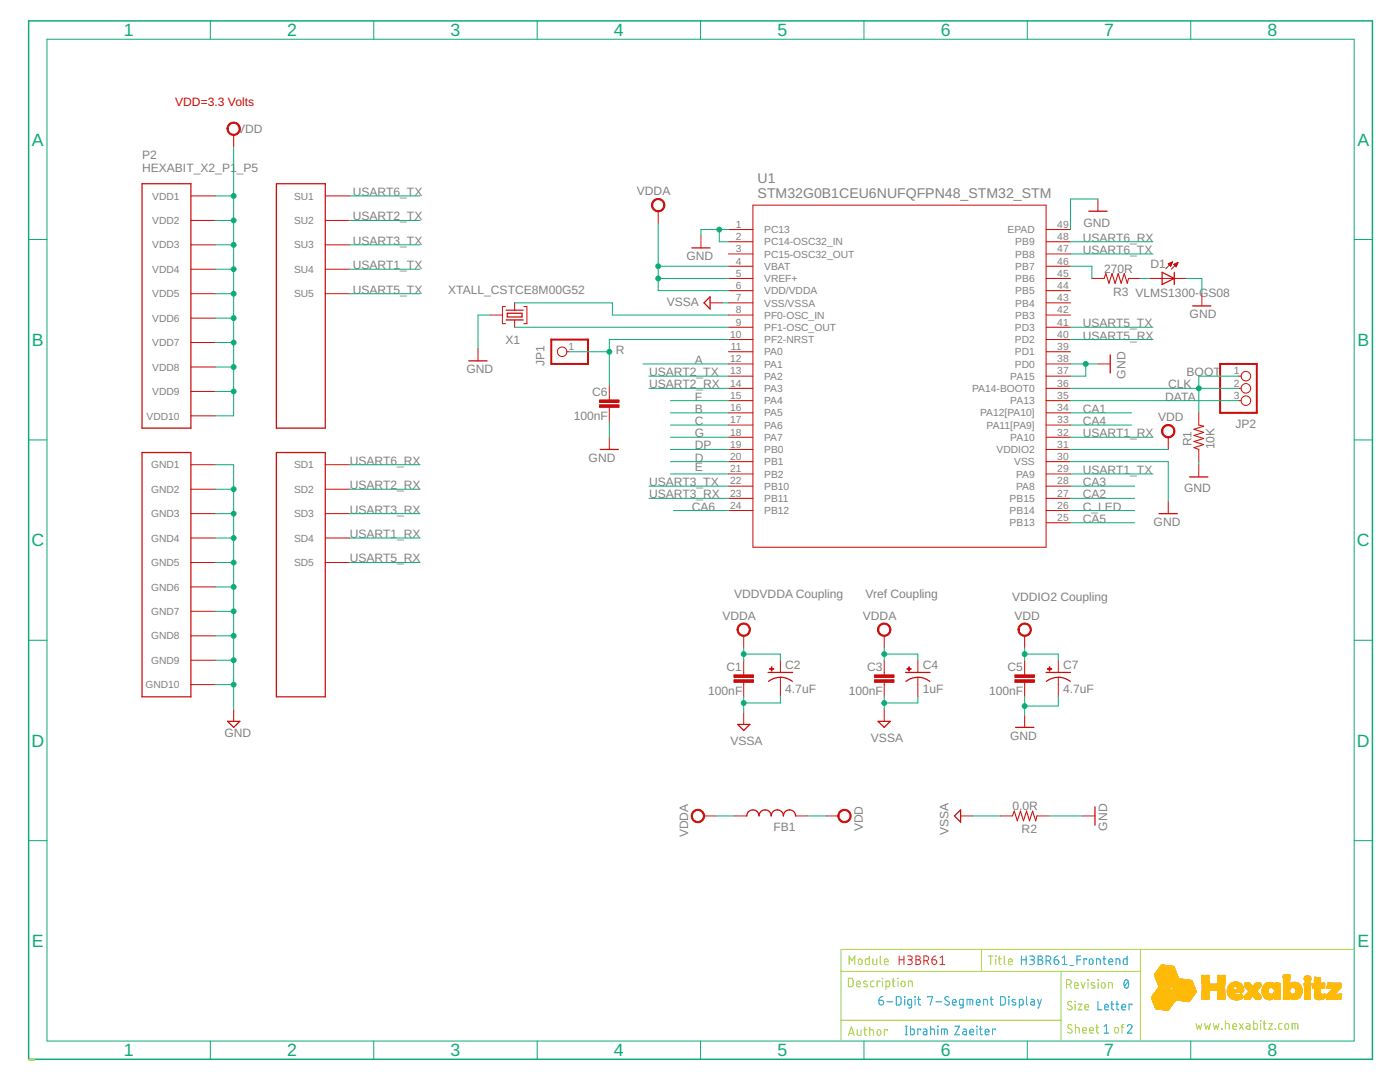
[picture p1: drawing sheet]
<svg xmlns="http://www.w3.org/2000/svg" width="279mm" height="216mm" viewBox="0 0 279 216" stroke-linecap="round" stroke-linejoin="round" font-family="sans-serif">
<defs><g id="words">
<g font-size="3.5" fill="#0dab76">
<text x="24.7" y="7.2">1</text>
<text x="57.3" y="7.2">2</text>
<text x="89.9" y="7.2">3</text>
<text x="122.5" y="7.2">4</text>
<text x="155.1" y="7.2">5</text>
<text x="187.7" y="7.2">6</text>
<text x="220.4" y="7.2">7</text>
<text x="253" y="7.2">8</text>
<text x="6.4" y="29.1">A</text>
<text x="270.9" y="29.1">A</text>
<text x="6.4" y="69">B</text>
<text x="270.9" y="69">B</text>
<text x="6.3" y="109">C</text>
<text x="270.8" y="109">C</text>
<text x="6.3" y="149">D</text>
<text x="270.8" y="149">D</text>
<text x="6.4" y="189">E</text>
<text x="270.9" y="189">E</text>
<text x="24.7" y="210.8">1</text>
<text x="57.3" y="210.8">2</text>
<text x="89.9" y="210.8">3</text>
<text x="122.5" y="210.8">4</text>
<text x="155.1" y="210.8">5</text>
<text x="187.7" y="210.8">6</text>
<text x="220.4" y="210.8">7</text>
<text x="253" y="210.8">8</text>
</g>
<g font-size="2.8" fill="#808080">
<text x="151.2" y="39.5">STM32G0B1CEU6NUFQFPN48_STM32_STM</text>
<text x="151.2" y="36.4">U1</text>
</g>
<text font-size="2.4" fill="#f00" x="35" y="21.2">VDD=3.3 Volts</text>
<g font-size="2.4" fill="#808080">
<text x="47.3" y="26.5">VDD</text>
<text x="28.3" y="34.2">HEXABIT_X2_P1</text>
<text x="28.3" y="31.8">P2</text>
<text x="47.2" y="34.2">_P5</text>
<text x="70.4" y="39.1">USART6_TX</text>
<text x="127.1" y="39">VDDA</text>
<text x="70.4" y="44">USART2_TX</text>
<text x="216.2" y="45.2">GND</text>
<text x="70.4" y="48.9">USART3_TX</text>
<text x="70.4" y="53.7">USART1_TX</text>
<text x="137" y="51.9">GND</text>
<text x="216.1" y="50.7">USART6_TX</text>
<text x="216.1" y="48.2">USART6_RX</text>
<text x="229.6" y="53.5">D1</text>
<text x="70.4" y="58.6">USART5_TX</text>
<text x="89.4" y="58.6">XTALL_CSTCE8M00G52</text>
<text x="220.3" y="54.5">270R</text>
<text x="222.2" y="59">R3 VLMS1300-GS08</text>
<text x="133.1" y="61">VSSA</text>
<text x="216.1" y="65.3">USART5_TX</text>
<text x="237.4" y="63.5">GND</text>
<text x="100.9" y="68.6">X1</text>
<text x="122.9" y="70.7">R</text>
<text x="216.1" y="67.7">USART5_RX</text>
<text x="93.1" y="74.5">GND</text>
<text x="108.7" y="73.1" transform="rotate(-90 108.7 73.1)">JP1</text>
<text x="129.5" y="75.1">USART2_TX</text>
<text x="129.5" y="77.5">USART2_RX</text>
<text x="138.7" y="72.6">A</text>
<text x="224.6" y="75.5" transform="rotate(-90 224.6 75.5)">GND</text>
<text x="233.1" y="77.5">CLK</text>
<text x="236.8" y="75.1">BOOT</text>
<text x="114.5" y="83.8">100nF</text>
<text x="118.2" y="79">C6</text>
<text x="138.7" y="82.4">B</text>
<text x="138.7" y="79.9">F</text>
<text x="216.1" y="82.4">CA1</text>
<text x="232.5" y="79.9">DATA</text>
<text x="138.7" y="87.2">G</text>
<text x="138.7" y="84.8">C</text>
<text x="138.7" y="89.7">DP</text>
<text x="216.1" y="87.2">USART1_RX</text>
<text x="216.1" y="84.8">CA4</text>
<text x="231.1" y="84.1">VDD</text>
<text x="237.8" y="89.1" transform="rotate(-90 237.8 89.1)">R1</text>
<text x="242.4" y="89.7" transform="rotate(-90 242.4 89.7)">10K</text>
<text x="246.6" y="85.4">JP2</text>
<text x="69.8" y="92.7">USART6_RX</text>
<text x="117.5" y="92.1">GND</text>
<text x="138.7" y="92.1">D</text>
<text x="138.7" y="94">E</text>
<text x="216.1" y="94.6">USART1_TX</text>
<text x="69.8" y="97.6">USART2_RX</text>
<text x="129.5" y="97">USART3_TX</text>
<text x="129.5" y="99.4">USART3_RX</text>
<text x="138.1" y="101.9">CA6</text>
<text x="216.1" y="101.9">C_LED</text>
<text x="216.1" y="97">CA3</text>
<text x="216.1" y="99.4">CA2</text>
<text x="236.3" y="98.2">GND</text>
<text x="69.8" y="102.5">USART3_RX</text>
<text x="69.8" y="107.4">USART1_RX</text>
<text x="216.1" y="104.3">CA5</text>
<text x="230.2" y="104.9">GND</text>
<text x="69.8" y="112.2">USART5_RX</text>
<text x="146.5" y="119.4">VDDVDDA Coupling</text>
<text x="172.7" y="119.4">Vref Coupling</text>
<text x="202" y="120">VDDIO2 Coupling</text>
<text x="144.2" y="123.7">VDDA</text>
<text x="172.2" y="123.7">VDDA</text>
<text x="202.5" y="123.7">VDD</text>
<text x="145" y="133.8">C1</text>
<text x="156.7" y="133.6">C2</text>
<text x="173" y="133.8">C3</text>
<text x="184.1" y="133.6">C4</text>
<text x="201.1" y="133.8">C5</text>
<text x="212.2" y="133.6">C7</text>
<text x="141.4" y="138.7">100nF</text>
<text x="156.7" y="138.2">4.7uF</text>
<text x="169.4" y="138.7">100nF</text>
<text x="184.1" y="138.2">1uF</text>
<text x="197.4" y="138.7">100nF</text>
<text x="212.2" y="138.2">4.7uF</text>
<text x="44.8" y="147">GND</text>
<text x="145.8" y="148.7">VSSA</text>
<text x="173.8" y="148.1">VSSA</text>
<text x="201.6" y="147.6">GND</text>
<text x="202.1" y="161.7">0.0R</text>
<text x="137.3" y="167.1" transform="rotate(-90 137.3 167.1)">VDDA</text>
<text x="154.4" y="165.8">FB1</text>
<text x="172.2" y="165.9" transform="rotate(-90 172.2 165.9)">VDD</text>
<text x="189.3" y="166.6" transform="rotate(-90 189.3 166.6)">VSSA</text>
<text x="203.9" y="166.3">R2</text>
<text x="221" y="165.7" transform="rotate(-90 221 165.7)">GND</text>
</g>
<g font-size="2.1" fill="#808080">
<text x="30.4" y="39.8">VDD1</text>
<text x="58.7" y="39.8">SU1</text>
<text x="30.4" y="44.7">VDD2</text>
<text x="58.7" y="44.7">SU2</text>
<text x="146.9" y="45.5">1</text>
<text x="146.9" y="47.9">2</text>
<text x="152.5" y="46.5">PC13</text>
<text x="201.1" y="46.5">EPAD</text>
<text x="211" y="47.9">48</text>
<text x="211" y="45.5">49</text>
<text x="30.4" y="49.6">VDD3</text>
<text x="58.7" y="49.6">SU3</text>
<text x="146.9" y="50.3">3</text>
<text x="146.9" y="52.8">4</text>
<text x="152.5" y="49">PC14-OSC32_IN</text>
<text x="152.5" y="51.4">PC15-OSC32_OUT</text>
<text x="152.5" y="53.9">VBAT</text>
<text x="202.6" y="53.8">PB7</text>
<text x="202.6" y="51.4">PB8</text>
<text x="202.6" y="49">PB9</text>
<text x="211" y="52.8">46</text>
<text x="211" y="50.3">47</text>
<text x="30.4" y="54.5">VDD4</text>
<text x="30.4" y="59.3">VDD5</text>
<text x="58.7" y="54.5">SU4</text>
<text x="58.7" y="59.3">SU5</text>
<text x="146.9" y="55.2">5</text>
<text x="146.9" y="57.7">6</text>
<text x="152.5" y="56.3">VREF+</text>
<text x="152.5" y="58.7">VDD/VDDA</text>
<text x="202.6" y="58.7">PB5</text>
<text x="202.6" y="56.3">PB6</text>
<text x="211" y="57.7">44</text>
<text x="211" y="55.2">45</text>
<text x="30.4" y="64.2">VDD6</text>
<text x="146.9" y="60.1">7</text>
<text x="146.9" y="62.5">8</text>
<text x="146.9" y="65">9</text>
<text x="152.5" y="61.2">VSS/VSSA</text>
<text x="152.5" y="63.6">PF0-OSC_IN</text>
<text x="202.6" y="63.6">PB3</text>
<text x="202.6" y="61.2">PB4</text>
<text x="211" y="65">41</text>
<text x="211" y="62.5">42</text>
<text x="211" y="60.1">43</text>
<text x="30.4" y="69.1">VDD7</text>
<text x="113.5" y="69.8">1</text>
<text x="145.7" y="67.4">10</text>
<text x="145.9" y="69.8">11</text>
<text x="152.5" y="66">PF1-OSC_OUT</text>
<text x="152.5" y="68.5">PF2-NRST</text>
<text x="152.5" y="70.9">PA0</text>
<text x="202.5" y="70.9">PD1</text>
<text x="202.5" y="68.5">PD2</text>
<text x="202.5" y="66">PD3</text>
<text x="211" y="69.8">39</text>
<text x="211" y="67.4">40</text>
<text x="30.4" y="74">VDD8</text>
<text x="145.7" y="72.3">12</text>
<text x="145.7" y="74.7">13</text>
<text x="145.7" y="77.2">14</text>
<text x="152.5" y="73.4">PA1</text>
<text x="152.5" y="75.8">PA2</text>
<text x="201.6" y="75.8">PA15</text>
<text x="202.5" y="73.4">PD0</text>
<text x="211" y="77.2">36</text>
<text x="211" y="74.7">37</text>
<text x="211" y="72.3">38</text>
<text x="246.2" y="74.7">1</text>
<text x="246.2" y="77.2">2</text>
<text x="29.2" y="83.7">VDD10</text>
<text x="30.4" y="78.8">VDD9</text>
<text x="145.7" y="79.6">15</text>
<text x="145.7" y="82">16</text>
<text x="152.5" y="78.2">PA3</text>
<text x="152.5" y="80.7">PA4</text>
<text x="152.5" y="83.1">PA5</text>
<text x="194" y="78.2">PA14-BOOT0</text>
<text x="195.6" y="83.1">PA12[PA10]</text>
<text x="201.6" y="80.7">PA13</text>
<text x="211" y="82">34</text>
<text x="211" y="79.6">35</text>
<text x="246.2" y="79.6">3</text>
<text x="145.7" y="84.5">17</text>
<text x="145.7" y="86.9">18</text>
<text x="145.7" y="89.3">19</text>
<text x="152.5" y="85.5">PA6</text>
<text x="152.5" y="88">PA7</text>
<text x="196.9" y="85.5">PA11[PA9]</text>
<text x="201.6" y="88">PA10</text>
<text x="211" y="89.3">31</text>
<text x="211" y="86.9">32</text>
<text x="211" y="84.5">33</text>
<text x="30.2" y="93.5">GND1</text>
<text x="58.7" y="93.5">SD1</text>
<text x="145.7" y="91.8">20</text>
<text x="145.7" y="94.2">21</text>
<text x="152.5" y="90.4">PB0</text>
<text x="152.5" y="92.9">PB1</text>
<text x="152.5" y="95.3">PB2</text>
<text x="198.9" y="90.4">VDDIO2</text>
<text x="202.4" y="92.9">VSS</text>
<text x="202.8" y="95.3">PA9</text>
<text x="211" y="94.2">29</text>
<text x="211" y="91.8">30</text>
<text x="30.2" y="98.3">GND2</text>
<text x="58.7" y="98.3">SD2</text>
<text x="145.7" y="96.7">22</text>
<text x="145.7" y="99.1">23</text>
<text x="145.7" y="101.5">24</text>
<text x="152.5" y="97.7">PB10</text>
<text x="152.5" y="100.2">PB11</text>
<text x="201.5" y="100.2">PB15</text>
<text x="202.8" y="97.7">PA8</text>
<text x="211" y="101.5">26</text>
<text x="211" y="99.1">27</text>
<text x="211" y="96.7">28</text>
<text x="30.2" y="103.2">GND3</text>
<text x="58.7" y="103.2">SD3</text>
<text x="152.5" y="102.6">PB12</text>
<text x="201.5" y="105">PB13</text>
<text x="201.5" y="102.6">PB14</text>
<text x="211" y="104">25</text>
<text x="30.2" y="108.1">GND4</text>
<text x="30.2" y="113">GND5</text>
<text x="58.7" y="108.1">SD4</text>
<text x="58.7" y="113">SD5</text>
<text x="30.2" y="117.8">GND6</text>
<text x="30.2" y="122.7">GND7</text>
<text x="30.2" y="127.6">GND8</text>
<text x="29" y="137.3">GND10</text>
<text x="30.2" y="132.5">GND9</text>
</g>
</g></defs>
<g fill="none" stroke="#c90d0c" stroke-width=".25">
<path d="M28.3 36.7h9.8v48.7h-9.8zM55.2 36.7h9.7v48.7h-9.7zM138.1 49.5h3.6M141.7 59.2v2.5l-1.2-1.3zM217.3 42.1h3.7M231.9 54.3l2.5 1.3-2.5 1.2zM234.4 54.3v2.5M93.6 72h3.6M101 63.8h3.4M101 61.9h3.4M101.2 62.5h3v.7h-3zM221.6 70.8v3.6"/>
<path d="M238 61h3.7M28.3 90.3h9.8v48.7h-9.8zM55.2 90.3h9.7v48.7h-9.7zM119.8 89.7h3.6M237.4 95.2h3.7M231.3 102.5h3.7M153.3 134.2h4.9M155.7 135.1l1.1 .2 1.3 .7M155.7 135.1l-1 .2-1.3 .7M180.7 134.2h4.9M183.2 135.1l1.5 .3 .8 .6M183.2 135.1l-1 .2-1.4 .7"/>
<path d="M208.8 134.2h4.8M211.2 135.1l1 .2 1.4 .7M211.2 135.1l-1 .2-1.4 .7M45.4 143.9h2.5l-1.3 1.2zM147.2 144.5h2.4l-1.2 1.3zM175.2 143.9h2.5l-1.2 1.2zM202.7 145.1h3.6M149 162.8a1.22 1.22 0 0 1 1.3-1.2 1.22 1.22 0 0 1 1.2 1.2 1.22 1.22 0 0 1 1.2-1.2 1.22 1.22 0 0 1 1.2 1.2 1.22 1.22 0 0 1 1.2-1.2 1.22 1.22 0 0 1 1.2 1.2 1.23 1.23 0 0 1 1.3-1.2 1.23 1.23 0 0 1 1.2 1.2M190.5 162.8l1.2-1.2v2.4zM218.5 161v3.7"/>
</g>
<g fill="none" stroke="#c90d0c" stroke-width=".2">
<path d="M38.1 39.1h4.9M46.6 26.9v2.5M64.9 39.1h4.9M219.1 39.7v2.4M38.1 44h4.9M38.1 48.9h4.9M38.1 53.7h4.9M38.1 58.6h4.9M64.9 44h4.9M64.9 48.9h4.9M64.9 53.7h4.9M64.9 58.6h4.9"/>
<path d="M131.4 42.1v2.5M139.9 47v2.5M145.4 55.6h4.9M145.4 53.1h4.9M145.4 45.8h4.9M145.4 48.2h4.9M145.4 50.7h4.9M145.4 58h4.9M150.3 40.9h58.5v68.3h-58.5zM208.8 55.6h4.8M208.8 53.1h4.8M208.8 45.8h4.8"/>
<path d="M208.8 48.2h4.8M208.8 50.7h4.8M208.8 58h4.8M217.9 55.6h2.4M225.2 55.6h2.5M229.5 55.6h7.3M233.2 52.6l.8-.3-.4 .8zM233.2 52.7h.6M233.3 52.6h.6M233.3 52.8h.5M233.4 52.9h.3M233.5 52.5h.4"/>
<path d="M233.6 53h.1M233.8 52.3h.2M234 52.3l-1.3 1.3M234.3 52.7l.8-.3-.4 .8zM234.3 52.8h.6M234.4 52.7h.6M234.4 52.9h.5M234.5 53h.3M234.7 52.6h.3M234.7 53.1h.1M234.9 52.5h.2M235.1 52.4l-1.3 1.3"/>
<path d="M239.9 58.6v2.4M38.1 63.5h4.9M38.1 68.3h4.9M38.1 73.2h4.9M38.1 78.1h4.9M95.4 69.6v2.4M97.8 62.9h2.5M100.9 61.2h-.6v3.4h.6M102.7 60.4v1.5M102.7 63.8v1.5M104.5 61.2h.7v3.4h-.7M113.1 70.2h.6"/>
<path d="M121.6 76.9v2.9M141.7 60.4h2.5M145.4 62.9h4.9M145.4 60.4h4.9M145.4 65.3h4.9M145.4 67.8h4.9M145.4 70.2h4.9M145.4 72.6h4.9M145.4 75.1h4.9M145.4 77.5h4.9M145.4 79.9h4.9M208.8 62.9h4.8"/>
<path d="M208.8 60.4h4.8M208.8 65.3h4.8M208.8 67.8h4.8M208.8 70.2h4.8M208.8 72.6h4.8M208.8 75.1h4.8M208.8 77.5h4.8M208.8 79.9h4.8M219.1 72.6h2.5M247.2 75.1h.5M247.2 77.5h.5M247.2 79.9h.5"/>
<path d="M38.1 97.6h4.9M38.1 92.7h4.9M38.1 83h4.9M64.9 97.6h4.9M64.9 92.7h4.9M121.6 81.3v2.9M121.6 87.2v2.5M145.4 82.4h4.9M145.4 84.8h4.9M145.4 87.2h4.9M145.4 89.7h4.9M145.4 92.1h4.9"/>
<path d="M145.4 94.6h4.9M145.4 97h4.9M145.4 99.4h4.9M208.8 82.4h4.8M208.8 84.8h4.8M208.8 87.2h4.8M208.8 89.7h4.8M208.8 92.1h4.8M208.8 94.6h4.8M208.8 97h4.8M208.8 99.4h4.8M233.2 87.2v2.5"/>
<path d="M239.2 82.4v2.4M239.2 89.7v2.4M239.2 92.7v2.5M38.1 102.5h4.9M38.1 107.4h4.9M38.1 112.2h4.9M38.1 117.1h4.9M64.9 102.5h4.9M64.9 107.4h4.9M64.9 112.2h4.9M145.4 101.9h4.9M208.8 101.9h4.8"/>
<path d="M208.8 104.3h4.8M233.2 100.1v2.4M38.1 122h4.9M38.1 126.9h4.9M38.1 131.7h4.9M38.1 136.6h4.9M148.4 126.9v2.4M148.4 131.7v3M148.4 136.1v2.9M155.7 131.7v2.5M155.7 135.1v3.9M176.5 126.9v2.4"/>
<path d="M176.5 131.7v3M176.5 136.1v2.9M183.2 131.7v2.5M183.2 135.1v3.9M204.5 126.9v2.4M204.5 131.7v3M204.5 136.1v2.9M211.2 131.7v2.5M211.2 135.1v3.9M46.6 141.5v2.4M148.4 142.1v2.4M176.5 141.5v2.4"/>
<path d="M204.5 142.7v2.4M140.5 162.8h2.4M146.6 162.8h2.4M158.8 162.8h2.4M164.9 162.8h2.4M191.7 162.8h2.4M199.6 162.8h2.5M206.9 162.8h2.5M216.1 162.8h2.4"/>
<circle cx="112.2" cy="70.2" r=".95"/>
<circle cx="248.6" cy="79.9" r=".95"/>
<circle cx="248.6" cy="75.1" r=".95"/>
<circle cx="248.6" cy="77.5" r=".95"/>
</g>
<g fill="#c90d0c" stroke="#c90d0c" stroke-width=".2">
<path d="M45.7 24.8a1.34 1.34 0 0 1 2.1 .2 1.34 1.34 0 0 1-.8 2 1.34 1.34 0 0 1-1.7-1.3h.2a1.1 1.1 0 0 1 1.6-1 1.1 1.1 0 0 1 .3 1.8 1.1 1.1 0 0 1-1.8-.5l-.1-.3h-.2z" fill-rule="evenodd"/>
<path d="M232.2 85.1a1.35 1.35 0 0 1 2.1 .3 1.35 1.35 0 0 1-.8 2 1.35 1.35 0 0 1-1.7-1.4h.3a1.09 1.09 0 0 1 1.5-1 1.09 1.09 0 0 1 .3 1.8 1.09 1.09 0 0 1-1.8-.5v-.3h-.3z" fill-rule="evenodd"/>
<path d="M130.4 40a1.35 1.35 0 0 1 2.1 .3 1.35 1.35 0 0 1-.8 1.9 1.35 1.35 0 0 1-1.7-1.3h.3a1.09 1.09 0 0 1 1.5-1 1.09 1.09 0 0 1 .3 1.8 1.09 1.09 0 0 1-1.8-.5v-.3h-.3z" fill-rule="evenodd"/>
<path d="M147.4 124.7a1.34 1.34 0 0 1 2.2 .3 1.34 1.34 0 0 1-.8 1.9 1.34 1.34 0 0 1-1.7-1.3h.2a1.1 1.1 0 0 1 1.6-1 1.1 1.1 0 0 1 .3 1.8 1.1 1.1 0 0 1-1.8-.5l-.1-.3h-.2z" fill-rule="evenodd"/>
<path d="M175.5 124.7a1.34 1.34 0 0 1 2.1 .3 1.34 1.34 0 0 1-.8 2 1.34 1.34 0 0 1-1.7-1.4h.3a1.09 1.09 0 0 1 1.5-1 1.09 1.09 0 0 1 .3 1.8 1.09 1.09 0 0 1-1.8-.5v-.3h-.3z" fill-rule="evenodd"/>
<path d="M203.5 124.7a1.34 1.34 0 0 1 2.1 .3 1.34 1.34 0 0 1-.7 1.9 1.34 1.34 0 0 1-1.7-1.3h.2a1.1 1.1 0 0 1 1.6-.9 1.1 1.1 0 0 1 .2 1.9 1.1 1.1 0 0 1-1.8-.7v-.3h-.2z" fill-rule="evenodd"/>
<path d="M138.3 161.9a1.34 1.34 0 0 1 2.1 .2 1.34 1.34 0 0 1-.8 2 1.34 1.34 0 0 1-1.7-1.3h.3a1.1 1.1 0 0 1 1.5-1 1.1 1.1 0 0 1 .3 1.8 1.1 1.1 0 0 1-1.8-.5v-.3h-.3z" fill-rule="evenodd"/>
<path d="M167.6 161.9a1.34 1.34 0 0 1 2.1 .2 1.34 1.34 0 0 1-.8 2 1.34 1.34 0 0 1-1.7-1.3h.2a1.1 1.1 0 0 1 1.7-.9 1.1 1.1 0 0 1 .1 1.8 1.1 1.1 0 0 1-1.7-.6l-.1-.3h-.2z" fill-rule="evenodd"/>
</g>
<path d="M110 67.8h7.3v4.8h-7.3zM243.5 72.6h7.3v9.8h-7.3z" fill="none" stroke="#c90d0c" stroke-width=".4"/>
<path d="M220.3 55.6l.4-1 .6 1.9 .6-1.9 .6 1.9 .7-1.9 .6 1.9 .6-1.9 .6 1.9 .2-.9M239.2 84.8l1 .2-1.9 .7 1.9 .6-1.9 .6 1.9 .6-1.9 .6 1.9 .6-1.9 .6 .9 .4M202.1 162.8l.3-1 .6 2 .6-2 .7 2 .6-2 .6 2 .6-2 .6 2 .2-1" fill="none" stroke="#c90d0c" stroke-width=".21"/>
<g fill="#c90d0c" stroke="#c90d0c" stroke-width=".2">
<path d="M119.7 80.8h3.8v.5h-3.8z"/>
<path d="M119.7 79.8h3.8v.5h-3.8z"/>
<path d="M146.5 135.6h3.9v.5h-3.9z"/>
<path d="M146.5 134.7h3.9v.5h-3.9z"/>
<path d="M174.5 135.6h3.9v.5h-3.9z"/>
<path d="M174.5 134.7h3.9v.5h-3.9z"/>
<path d="M202.5 135.6h3.9v.5h-3.9z"/>
<path d="M202.5 134.7h3.9v.5h-3.9z"/>
<path d="M153.6 133.4h.8v.1h-.8z"/>
<path d="M153.9 133.1h.2v.8h-.2z"/>
<path d="M181 133.4h.8v.1h-.8z"/>
<path d="M181.4 133.1h.1v.8h-.1z"/>
<path d="M209 133.4h.9v.1h-.9z"/>
<path d="M209.4 133.1h.1v.8h-.1z"/>
</g>
<path d="M5.7 4.2h268.2v207.2h-268.2z" fill="none" stroke="#0dab76" stroke-width=".3"/>
<g fill="none" stroke="#0dab76" stroke-width=".2">
<path d="M9.4 7.8h260.9v199.9h-260.9zM42 4.2v3.6M74.6 4.2v3.6M107.2 4.2v3.6M139.8 4.2v3.6M172.4 4.2v3.6M205 4.2v3.6M237.6 4.2v3.6M43 39.1h3.6M46.6 29.4v53.6h-3.6M69.8 39.1h14M219.1 39.7h-5.5v6.1"/>
<path d="M5.7 47.8h3.7M43 44h3.6M43 48.9h3.6M43 53.7h3.6M43 58.6h3.6M69.8 44h14M69.8 48.9h14M69.8 53.7h14M69.8 58.6h14M131.4 55.6h14M131.4 44.6v13.4h14M131.4 53.1h14"/>
<path d="M143.6 45.8v2.4h1.8M145.4 45.8h-5.5v1.2M213.6 48.2h16.5M213.6 53.1h4.3v2.5M213.6 50.7h16.5M227.7 55.6h1.8M236.8 55.6h3.1v3M270.3 47.8h3.6M43 63.5h3.6M43 68.3h3.6M43 73.2h3.6M43 78.1h3.6"/>
<path d="M97.8 62.9h-2.4v6.7M102.7 60.4h19.5v2.5h23.2M102.7 65.3h42.7M113.7 70.2h7.9M128.3 72.6h17.1M129.5 75.1h15.9M129.5 77.5h15.9M133.8 79.9h11.6M144.2 60.4h1.2M145.4 67.8h-23.8v9.1M213.6 72.6h5.5M213.6 77.5h33.6"/>
<path d="M213.6 67.8h16.5M213.6 65.3h16.5M213.6 79.9h33.6M216.7 72.6v2.5h-3.1M247.2 75.1h-8v7.3M5.7 87.8h3.7M43 92.7h3.6v48.8M43 97.6h3.6M69.8 92.7h14M69.8 97.6h14M121.6 84.2v3M129.5 97h15.9"/>
<path d="M129.5 99.4h15.9M133.8 89.7h11.6M133.8 92.1h11.6M133.8 94.6h11.6M133.8 87.2h11.6M133.8 84.8h11.6M133.8 82.4h11.6M213.6 89.7h19.6M213.6 92.1h19.6v8M213.6 97h12.8M213.6 99.4h12.8M213.6 94.6h16.5"/>
<path d="M213.6 87.2h16.5M213.6 84.8h12.2M213.6 82.4h12.2M239.2 92.1v.6M270.3 87.8h3.6M43 117.1h3.6M43 112.2h3.6M43 107.4h3.6M43 102.5h3.6M69.8 112.2h14M69.8 107.4h14M69.8 102.5h14"/>
<path d="M134.4 101.9h11M213.6 101.9h12.8M213.6 104.3h12.8M5.7 127.8h3.7M43 136.6h3.6M43 131.7h3.6M43 126.9h3.6M43 122h3.6M148.4 130.5h7.3v1.2M148.4 129.3v2.4M148.4 139v3.1M155.7 139v1.3h-7.3"/>
<path d="M176.5 130.5h6.7v1.2M176.5 129.3v2.4M176.5 139v2.5M183.2 139v1.3h-6.7M204.5 129.3v2.4M204.5 139v3.7M204.5 130.5h6.7v1.2M211.2 139v1.9h-6.7M270.3 127.8h3.6M5.7 167.7h3.7M142.9 162.8h3.7M161.2 162.8h3.7"/>
<path d="M194.1 162.8h5.5M209.4 162.8h6.7M270.3 167.7h3.6M42 207.7v3.7M74.6 207.7v3.7M107.2 207.7v3.7M139.8 207.7v3.7M172.4 207.7v3.7M205 207.7v3.7M237.6 207.7v3.7"/>
</g>
<g fill="#0dab76" stroke="#0dab76" stroke-width=".2">
<circle cx="46.6" cy="39.1" r=".49"/>
<circle cx="46.6" cy="44" r=".49"/>
<circle cx="46.6" cy="48.9" r=".49"/>
<circle cx="46.6" cy="53.7" r=".49"/>
<circle cx="46.6" cy="58.6" r=".49"/>
<circle cx="46.6" cy="63.5" r=".49"/>
<circle cx="46.6" cy="68.3" r=".49"/>
<circle cx="46.6" cy="73.2" r=".49"/>
<circle cx="46.6" cy="78.1" r=".49"/>
<circle cx="204.5" cy="130.5" r=".49"/>
<circle cx="46.6" cy="136.6" r=".49"/>
<circle cx="46.6" cy="131.7" r=".49"/>
<circle cx="46.6" cy="126.9" r=".49"/>
<circle cx="46.6" cy="122" r=".49"/>
<circle cx="46.6" cy="117.1" r=".49"/>
<circle cx="46.6" cy="112.2" r=".49"/>
<circle cx="46.6" cy="107.4" r=".49"/>
<circle cx="46.6" cy="102.5" r=".49"/>
<circle cx="46.6" cy="97.6" r=".49"/>
<circle cx="143.6" cy="45.8" r=".49"/>
<circle cx="204.5" cy="140.9" r=".49"/>
<circle cx="216.7" cy="72.6" r=".49"/>
<circle cx="131.4" cy="55.6" r=".49"/>
<circle cx="131.4" cy="53.1" r=".49"/>
<circle cx="148.4" cy="130.5" r=".49"/>
<circle cx="176.5" cy="130.5" r=".49"/>
<circle cx="148.4" cy="140.3" r=".49"/>
<circle cx="176.5" cy="140.3" r=".49"/>
<circle cx="121.6" cy="70.2" r=".49"/>
<circle cx="239.2" cy="77.5" r=".49"/>
</g>
<g fill="none" stroke="#afd134" stroke-width=".2">
<path d="M167.9 193.8h59.7M169.3 195.2l.8 .1a1.47 1.47 0 0 1 .1 1.3l-.2 .3h-.7zM169.5 192.5v-1.7l.5 .9 .6-.9v1.7M171 196.3h.7a.4 .4 0 0 0-.2-.5 .4 .4 0 0 0-.5 .4v.6l.7 .1M171.4 191.4l.3-.1 .3 .1 .1 .7a.38 .38 0 0 1-.4 .4 .38 .38 0 0 1-.4-.4zM173 195.9l-.5-.1-.2 .3 .8 .4v.3h-.7M173.5 190.8v1.7l-.6-.1-.2-.2v-.7l.2-.2h.6M174.2 191.3v1l.3 .2h.5v-1.2M174.4 195.8h-.5l-.1 .2v.8l.6 .1M175.6 196v-.2h-.6v1.1M175.7 190.8v1.4l.3 .3M176.1 195.2v.1z"/>
<path d="M176.1 195.8v1.1M176.5 191.9h.8a.4 .4 0 0 0-.3-.6 .4 .4 0 0 0-.5 .4l.1 .7 .7 .1M176.8 196.9h.6l.1-.2 .1-.7-.2-.2h-.6v1.7M178.1 195.8h.5M178.2 195.2l.1 1.5 .3 .2M179.2 195.2l.1 .1zM179.2 195.8v1.1M180 195.9l.2-.1a.62 .62 0 0 1 .2 1.1h-.3l-.2-.2zM181.3 196.9v-1.1l.7 .1 .1 1M195.9 189.4v4.4M197.3 190.8h.9M197.7 190.8v1.7"/>
<path d="M198.7 190.8l.1 .1zM198.7 191.3v1.2M199.2 191.3h.6M199.4 190.8l.1 1.5 .3 .2M200.4 190.8v1.4l.3 .3M201.3 191.9h.7a.4 .4 0 0 0-.3-.6 .4 .4 0 0 0-.4 .4v.7l.7 .1M211.7 193.8v13.9M212.9 196.4h.4a.47 .47 0 0 0 .5-.4 .47 .47 0 0 0-.5-.5h-.4v1.7M213.4 196.4l.4 .8M213.9 199.9l-.6-.1-.2 .4 .2 .3 .5 .3a.43 .43 0 0 1 .1 .6 .43 .43 0 0 1-.7 0l-.2-.1M214.4 196.6h.8a.4 .4 0 0 0-.3-.5 .4 .4 0 0 0-.5 .3l.1 .7 .7 .1M214.5 199.8l.1 .1z"/>
<path d="M215.8 196l.4 1.2 .3-1.2M217.1 195.5l.1 .1zM217.1 196v1.2M218.4 196.2l-.4-.2-.2 .4 .7 .4v.3h-.7M219.1 195.5l.1 .1zM219.2 196v1.2M219.9 196.2l.3-.2 .3 .2 .1 .6a.38 .38 0 0 1-.4 .4 .38 .38 0 0 1-.4-.4zM221.3 197.2v-1.2l.7 .2v1M227.6 189.4v18.3M270.3 189.4h-102.4v18.3M167.9 203.6h43.8M169.3 206.6l.6-1.7 .6 1.7"/>
<path d="M169.5 206.2h.8M171.1 205.5v.9l.3 .2h.4v-1.1M172.4 205.5h.6M172.6 204.9v1.5l.4 .2M173.6 205.5l.7 .1v1M173.6 204.9v1.7M175.2 205.6l.2-.1 .3 .1 .1 .6a.38 .38 0 0 1-.4 .4 .38 .38 0 0 1-.4-.4zM177.1 205.7v-.2h-.6v1.1M213.9 204.6l-.6-.1-.2 .3 .2 .3 .5 .3a.43 .43 0 0 1 .1 .7 .43 .43 0 0 1-.7-.1l-.2-.1M214.6 200.4v1.1M214.6 205l.7 .1 .1 1M214.6 204.4v1.7"/>
<path d="M215.2 200.4h.7l-.7 1.1h.7M216.1 205.6h.7a.4 .4 0 0 0-.2-.6 .4 .4 0 0 0-.5 .4l.1 .7h.6M216.5 200.9h.8a.4 .4 0 0 0-.3-.5 .4 .4 0 0 0-.5 .3l.1 .7 .7 .1M217.5 205.6h.7a.4 .4 0 0 0-.2-.6 .4 .4 0 0 0-.5 .4l.1 .7h.6M218.7 205h.6M218.9 204.4v1.6l.4 .1M222.5 205.1l.3-.1 .3 .1 .1 .7a.38 .38 0 0 1-.4 .3 .38 .38 0 0 1-.4-.3zM223.8 205h.5M224.3 204.4l-.4 .2v1.5M238.7 204.2l.3 1.2 .3-.8 .2 .8 .3-1.2M240.4 204.2l.3 1.2 .3-.8 .3 .8 .3-1.2M242.1 204.2l.3 1.2 .3-.8 .3 .8 .3-1.2"/>
<path d="M243.8 205.3l.1 .1zM244.6 204.2l.7 .2v1M244.6 203.7v1.7M246 204.8h.8a.4 .4 0 0 0-.3-.5 .4 .4 0 0 0-.5 .3l.1 .7 .7 .1M247.4 204.2l.7 1.2M248.1 204.2l-.7 1.2M248.8 204.2l.5 .1 .1 .2v.9h-.5l-.2-.3 .1-.2 .6-.2M250.2 203.7v1.7l.6-.1 .1-.9-.1-.1-.6-.1M251.5 203.7l.2 .1zM251.6 204.2v1.2M252.1 204.2h.6M252.3 203.7v1.5l.4 .2"/>
<path d="M253.2 204.2h.8l-.8 1.2h.8M254.5 205.3l.1 .1zM255.8 204.2l-.4 .1-.2 .2 .1 .8 .5 .1M256.5 204.4l.3-.2 .3 .2 .1 .6a.38 .38 0 0 1-.4 .4 .38 .38 0 0 1-.4-.4zM257.9 205.4v-1.2l1 .1 .1 1.1M258.4 204.2v1.2"/>
</g>
<g fill="none" stroke="#0696d7" stroke-width=".2">
<path d="M175.4 199.6h.6a.48 .48 0 0 1 .4 .5 .48 .48 0 0 1-.5 .4 .48 .48 0 0 1-.5-.4zM176.2 198.9a.73 .73 0 0 0-.8 .7M177 199.9h1.2M178.9 198.9h.6l.3 .2v1l-.3 .4-.6 .1zM180.5 198.9h.1zM180.6 199.4v1.2M182.6 198.9h.1zM182.6 199.4v1.2M183.1 199.4h.6M183.3 198.9v1.5l.4 .2M185.2 199v-.1h.9l-.5 1.7M186.8 199.9h1.1"/>
<path d="M189.4 199l-.6-.1-.2 .3 .2 .4 .5 .3a.39 .39 0 0 1 .1 .5 .39 .39 0 0 1-.5 .1l-.4-.2M190.1 200h.7a.4 .4 0 0 0-.2-.6 .4 .4 0 0 0-.5 .4l.1 .7 .6 .1M193.6 199.4v1.2M194.8 200h.8a.4 .4 0 0 0-.3-.6 .4 .4 0 0 0-.5 .4l.1 .7 .7 .1M197.6 199.4h.6M197.8 198.9v1.5l.4 .2M199.7 198.9h.6l.3 .2a1.47 1.47 0 0 1-.1 1.3l-.8 .2zM201.3 198.9h.1zM201.3 199.4v1.2M202.6 199.5l-.4-.1-.2 .3 .7 .5v.3h-.7M203.8 190.8v1.7M203.8 191.5h1"/>
<path d="M204.8 190.8v1.7M204.9 198.9v1.4l.2 .3M205.5 190.8h.6a.38 .38 0 0 1 .3 .3 .38 .38 0 0 1-.3 .4h-.4M205.8 199.4h.4l.2 .3v.9l-.6-.1-.1-.2v-.3l.7-.1M206 191.5a.48 .48 0 0 1 .4 .5 .48 .48 0 0 1-.4 .5h-.5M207.1 199.4l.4 1.2M207.2 190.8h.4a.38 .38 0 0 1 .4 .3 .38 .38 0 0 1-.4 .4 .48 .48 0 0 1 .5 .5 .48 .48 0 0 1-.5 .5h-.4zM207.2 191.5h.4M207.8 199.4l-.5 1.7h-.2M208.8 191.7h.5a.48 .48 0 0 0 .4-.5 .48 .48 0 0 0-.4-.4h-.5v1.7M209.3 191.7l.4 .8M210.4 191.5h.5a.48 .48 0 0 1 .4 .5 .48 .48 0 0 1-.5 .5 .48 .48 0 0 1-.4-.5z"/>
<path d="M211.1 190.8l-.4 .1-.3 .6M212 192.5h.9M212 191.1l.4-.3v1.7M213.5 192.7h.8M214.9 191.5h.8M215.7 190.8h-.8v1.7M216.9 191.5v-.2h-.6v1.2M217.5 191.4l.3-.1 .2 .1 .1 .7a.38 .38 0 0 1-.3 .4 .38 .38 0 0 1-.4-.4zM218.8 192.5v-1.2l.7 .2 .1 1M219.1 199.8v1.7h.8M220.1 191.3h.6M220.3 190.8v1.5l.4 .2"/>
<path d="M221.3 191.9h.8a.4 .4 0 0 0-.3-.6 .4 .4 0 0 0-.5 .4l.1 .7 .7 .1M221.9 199.8v1.5l.4 .2M222.7 192.5v-1.2l.8 .2v1M222.9 199.8v1.5l.4 .2M224.5 195.6l.3-.1a1 1 0 0 1 0 1.7 1.05 1.05 0 0 1-.3-1.6zM224.9 190.8v1.7l-.6-.1-.1-.2v-.7l.1-.2h.6M225.2 195.9l-.8 .9M180.7 206.5h.4M180.7 204.8h.4M180.9 204.8v1.7M181.7 204.8v1.7l.6-.1 .2-.2v-.7l-.2-.1-.6-.1M181.9 200.6l-.5-.1-.2-.1v-.7l.2-.3h.5v1.5l-.1 .2h-.5"/>
<path d="M183.7 205.5v-.2h-.5v1.2M184.3 205.3l.5 .1 .2 .2v.9l-.6-.1-.2-.2 .1-.2 .7-.2M185.7 205.3l.8 .2v1M185.7 204.8v1.7M187.1 204.8l.1 .1zM187.2 205.3v1.2M187.9 206.5v-1.2l1.1 .1v1.1M188.5 205.3v1.2M190.6 204.8h.9l-.9 1.7h.9M192.2 205.3l.5 .1 .1 .1 .1 1-.7-.1-.1-.3 .2-.3h.6M192.2 200.6l-.7-.1v-.8l.1-.3h.6v1.5l-.1 .2h-.5M193 200.6v-1.2l1.1 .1v1.1"/>
<path d="M193.5 205.9h.8a.4 .4 0 0 0-.3-.5 .4 .4 0 0 0-.5 .3l.1 .7 .7 .1M194.9 204.8l.1 .1zM195 205.3v1.2M195.5 205.3h.5M195.7 204.8v1.5l.3 .2M196.3 200.6v-1.2l.7 .2 .1 1M196.6 205.9h.8a.4 .4 0 0 0-.3-.5 .4 .4 0 0 0-.5 .3l.1 .7 .7 .1M198.6 205.5v-.2h-.5v1.2M203.4 200.6l.6-.1 .2-.1v-.7l-.2-.2-.6-.1v1.7M220.3 204.8l.5-.4v1.7M220.3 206.1h1M220.5 200.9h.7a.4 .4 0 0 0-.3-.5 .4 .4 0 0 0-.4 .3v.7l.7 .1"/>
<path d="M221.7 200.4h.6M222.7 200.4h.6M223.9 200.9h.7a.4 .4 0 0 0-.2-.5 .4 .4 0 0 0-.5 .3l.1 .7 .6 .1M225 204.8a.46 .46 0 0 1 .6-.3 .46 .46 0 0 1 .2 .7l-.8 .9h.9M225.9 200.6v-.2h-.6v1.1"/>
</g>
<g fill="none" stroke="#d62525" stroke-width=".2">
<path d="M179.5 190.8v1.7M179.5 191.5h.9M180.4 190.8v1.7M181.1 190.8h.6a.38 .38 0 0 1 .4 .3 .38 .38 0 0 1-.4 .4h-.4M181.6 191.5a.48 .48 0 0 1 .5 .5 .48 .48 0 0 1-.5 .5h-.5M182.8 190.8h.5a.38 .38 0 0 1 .3 .3 .38 .38 0 0 1-.3 .4 .48 .48 0 0 1 .4 .5 .48 .48 0 0 1-.4 .5h-.5zM182.8 191.5h.5M184.4 191.7h.5a.48 .48 0 0 0 .4-.5 .48 .48 0 0 0-.4-.4h-.5v1.7M185 191.7l.3 .8M186 191.5h.6a.48 .48 0 0 1 .3 .5 .48 .48 0 0 1-.5 .5 .48 .48 0 0 1-.4-.5zM186.8 190.8l-.5 .1-.3 .6M187.6 192.5h1"/>
<path d="M187.6 191.1l.5-.3v1.7"/>
</g>
<g fill="#ffba08" stroke="#ffba08" stroke-width=".2">
<path d="M232.9 201.6h.2z"/>
<path d="M232.7 201.5l.5 .1z"/>
<path d="M232.5 201.5h.7z"/>
<path d="M232.3 201.5h.9z"/>
<path d="M232.1 201.5h1.1z"/>
<path d="M231.9 201.4l1.3 .1z"/>
<path d="M231.8 201.4l1.4 .1z"/>
<path d="M231.6 201.4h1.7z"/>
<path d="M231.4 201.4h1.9z"/>
<path d="M231.2 201.3l2.1 .1z"/>
<path d="M231 201.3l2.3 .1z"/>
<path d="M230.8 201.3h2.5z"/>
<path d="M230.7 201.3h2.6z"/>
<path d="M230.6 201.2l2.8 .1z"/>
<path d="M230.6 201.2h2.8z"/>
<path d="M230.6 201.1l2.8 .1z"/>
<path d="M230.6 201.1h2.9z"/>
<path d="M230.6 201l2.9 .1z"/>
<path d="M230.6 201h2.9z"/>
<path d="M230.5 201h3.1z"/>
<path d="M230.5 200.9l3.1 .1z"/>
<path d="M230.5 200.9h3.1z"/>
<path d="M230.5 200.8l3.2 .1z"/>
<path d="M230.5 200.8h3.2z"/>
<path d="M230.4 200.7l3.3 .1z"/>
<path d="M230.4 200.7h3.3z"/>
<path d="M230.4 200.7h3.4z"/>
<path d="M230.4 200.6l3.4 .1z"/>
<path d="M230.4 200.6h3.4z"/>
<path d="M230.4 200.6h3.5z"/>
<path d="M230.4 200.5l3.5 .1z"/>
<path d="M230.4 200.5h3.5z"/>
<path d="M230.3 200.5h3.6z"/>
<path d="M230.4 200.4l3.6 .1z"/>
<path d="M230.3 200.4h3.7z"/>
<path d="M230.3 200.3l3.7 .1z"/>
<path d="M230.3 200.3l3.8 .1z"/>
<path d="M230.3 200.3h3.7z"/>
<path d="M230.3 200.3h3.8z"/>
<path d="M230.3 200.2l3.8 .1z"/>
<path d="M230.2 200.2l3.9 .1z"/>
<path d="M230.2 200.2h3.9z"/>
<path d="M230.2 200.2h4z"/>
<path d="M230.2 200.1l4 .1z"/>
<path d="M230.2 200.1h4z"/>
<path d="M230.2 200l4.1 .1z"/>
<path d="M230.2 200h4.1z"/>
<path d="M230.1 200h4.2z"/>
<path d="M230.2 199.9l4.1 .1z"/>
<path d="M230.1 199.9l4.2 .1z"/>
<path d="M230.1 199.9h4.3z"/>
<path d="M230.1 199.8l4.3 .1z"/>
<path d="M237.2 199.8l.1 .1z"/>
<path d="M237 199.8l.3 .1z"/>
<path d="M230.1 199.8h4.3z"/>
<path d="M236.8 199.8h.5z"/>
<path d="M230.1 199.7l4.4 .1z"/>
<path d="M236.6 199.7l.8 .1z"/>
<path d="M236.5 199.7l.9 .1z"/>
<path d="M230.1 199.7h4.4z"/>
<path d="M236.3 199.7h1.1z"/>
<path d="M230 199.7h4.5z"/>
<path d="M236.1 199.7h1.3z"/>
<path d="M235.9 199.7h1.5z"/>
<path d="M230 199.6l4.5 .1z"/>
<path d="M235.7 199.6l1.7 .1z"/>
<path d="M230 199.6h4.5z"/>
<path d="M235.5 199.6h1.9z"/>
<path d="M235.3 199.6h2.2z"/>
<path d="M235.2 199.6h2.3z"/>
<path d="M230 199.5l4.5 .1z"/>
<path d="M235 199.5l2.5 .1z"/>
<path d="M234.9 199.5l2.6 .1z"/>
<path d="M230 199.5h4.5z"/>
<path d="M234.9 199.5h2.7z"/>
<path d="M246.7 199.5h.2z"/>
<path d="M234.8 199.5h2.8z"/>
<path d="M246.4 199.5h.8z"/>
<path d="M253.2 199.5h.3z"/>
<path d="M229.9 199.4l4.6 .1z"/>
<path d="M234.8 199.4l2.8 .1z"/>
<path d="M246.3 199.4l1 .1z"/>
<path d="M253.1 199.4l.5 .1z"/>
<path d="M263.1 199.4l.5 .1z"/>
<path d="M246.2 199.4l1.2 .1z"/>
<path d="M248.8 199.4l.4 .1z"/>
<path d="M250.9 199.4l.3 .1z"/>
<path d="M253 199.4l.7 .1z"/>
<path d="M254.4 199.4l.6 .1z"/>
<path d="M258.1 199.4l.4 .1z"/>
<path d="M262.9 199.4l.8 .1z"/>
<path d="M264.8 199.4l.2 .1z"/>
<path d="M267.1 199.4l.4 .1z"/>
<path d="M229.9 199.4h4.5z"/>
<path d="M234.8 199.4h2.8z"/>
<path d="M240 199.4h1.2z"/>
<path d="M243.1 199.4h1.2z"/>
<path d="M246.1 199.4h1.4z"/>
<path d="M248.6 199.4h.7z"/>
<path d="M250.7 199.4h.8z"/>
<path d="M252.9 199.4h.9z"/>
<path d="M254.4 199.4h1z"/>
<path d="M256.2 199.4h1z"/>
<path d="M258 199.4h.7z"/>
<path d="M260.4 199.4h1.1z"/>
<path d="M262.8 199.4h1z"/>
<path d="M264.8 199.4h.5z"/>
<path d="M266.9 199.4h.6z"/>
<path d="M234.8 199.4h2.9z"/>
<path d="M239.9 199.4h1.3z"/>
<path d="M243.1 199.4h1.3z"/>
<path d="M246 199.4h1.5z"/>
<path d="M248.5 199.4h.9z"/>
<path d="M250.6 199.4h.9z"/>
<path d="M254.4 199.4h1.1z"/>
<path d="M256.1 199.4h1.2z"/>
<path d="M257.9 199.4h.9z"/>
<path d="M260.3 199.4h1.2z"/>
<path d="M262.8 199.4h1.1z"/>
<path d="M264.8 199.4h2.8z"/>
<path d="M229.9 199.3l4.5 .1z"/>
<path d="M234.8 199.3l2.9 .1z"/>
<path d="M239.9 199.3l1.4 .1z"/>
<path d="M243.1 199.3l1.4 .1z"/>
<path d="M246 199.3l1.6 .1z"/>
<path d="M248.5 199.3l.9 .1z"/>
<path d="M250.6 199.3l1 .1z"/>
<path d="M252.8 199.3l1.1 .1z"/>
<path d="M254.4 199.3l1.1 .1z"/>
<path d="M256.1 199.3l1.2 .1z"/>
<path d="M257.8 199.3l1 .1z"/>
<path d="M260.3 199.3l1.2 .1z"/>
<path d="M262.7 199.3l1.3 .1z"/>
<path d="M264.8 199.3l2.8 .1z"/>
<path d="M245.9 199.3l1.7 .1z"/>
<path d="M248.4 199.3l1 .1z"/>
<path d="M250.5 199.3l1.1 .1z"/>
<path d="M257.7 199.3l1.2 .1z"/>
<path d="M262.7 199.3l1.4 .1z"/>
<path d="M229.9 199.3h4.5z"/>
<path d="M234.8 199.3h2.9z"/>
<path d="M239.9 199.3h1.4z"/>
<path d="M243.1 199.3h1.4z"/>
<path d="M245.9 199.3h1.8z"/>
<path d="M248.4 199.3h1.1z"/>
<path d="M250.5 199.3h1.1z"/>
<path d="M252.7 199.3h1.2z"/>
<path d="M254.4 199.3h1.1z"/>
<path d="M256.1 199.3h1.2z"/>
<path d="M257.7 199.3h1.2z"/>
<path d="M260.3 199.3h1.3z"/>
<path d="M262.6 199.3h1.5z"/>
<path d="M264.8 199.3h2.8z"/>
<path d="M245.8 199.3h2z"/>
<path d="M252.6 199.3h1.4z"/>
<path d="M257.6 199.3h1.4z"/>
<path d="M262.6 199.3h1.6z"/>
<path d="M229.9 199.2l4.5 .1z"/>
<path d="M234.8 199.2l2.9 .1z"/>
<path d="M239.9 199.2l1.4 .1z"/>
<path d="M243.1 199.2l1.4 .1z"/>
<path d="M245.8 199.2l2 .1z"/>
<path d="M248.5 199.2l1 .1z"/>
<path d="M250.5 199.2l1.1 .1z"/>
<path d="M252.6 199.2l1.4 .1z"/>
<path d="M254.4 199.2l1.1 .1z"/>
<path d="M256.1 199.2l1.2 .1z"/>
<path d="M257.6 199.2l1.4 .1z"/>
<path d="M260.3 199.2l1.3 .1z"/>
<path d="M262.6 199.2l1.6 .1z"/>
<path d="M264.8 199.2l2.8 .1z"/>
<path d="M234.7 199.2l3 .1z"/>
<path d="M245.7 199.2l2.1 .1z"/>
<path d="M248.4 199.2l1.1 .1z"/>
<path d="M257.6 199.2l1.5 .1z"/>
<path d="M262.5 199.2l1.8 .1z"/>
<path d="M229.8 199.2h4.6z"/>
<path d="M234.7 199.2h3.1z"/>
<path d="M239.9 199.2h1.4z"/>
<path d="M243.1 199.2h1.4z"/>
<path d="M245.7 199.2h2.2z"/>
<path d="M248.5 199.2h1.1z"/>
<path d="M250.5 199.2h1.1z"/>
<path d="M252.6 199.2h1.5z"/>
<path d="M254.4 199.2h1.1z"/>
<path d="M256.1 199.2h1.2z"/>
<path d="M257.6 199.2h1.5z"/>
<path d="M260.3 199.2h1.3z"/>
<path d="M262.5 199.2h1.8z"/>
<path d="M264.8 199.2h2.8z"/>
<path d="M245.6 199.2h2.3z"/>
<path d="M250.4 199.2h1.2z"/>
<path d="M252.5 199.2h1.6z"/>
<path d="M254.3 199.2h1.2z"/>
<path d="M256.2 199.2h1.2z"/>
<path d="M257.5 199.2h1.7z"/>
<path d="M260.3 199.2h1.2z"/>
<path d="M262.5 199.2h1.9z"/>
<path d="M229.8 199.1l4.6 .1z"/>
<path d="M234.7 199.1l3.1 .1z"/>
<path d="M239.9 199.1l1.4 .1z"/>
<path d="M243.1 199.1l1.4 .1z"/>
<path d="M245.6 199.1l2.3 .1z"/>
<path d="M248.4 199.1l1.2 .1z"/>
<path d="M250.4 199.1l1.2 .1z"/>
<path d="M252.5 199.1l1.6 .1z"/>
<path d="M254.3 199.1l1.2 .1z"/>
<path d="M256.2 199.1l1.2 .1z"/>
<path d="M257.5 199.1l1.7 .1z"/>
<path d="M260.3 199.1l1.2 .1z"/>
<path d="M262.5 199.1l1.9 .1z"/>
<path d="M264.8 199.1l2.8 .1z"/>
<path d="M229.8 199.1l4.5 .1z"/>
<path d="M252.5 199.1l1.7 .1z"/>
<path d="M256.1 199.1l1.3 .1z"/>
<path d="M229.8 199.1h4.5z"/>
<path d="M234.7 199.1h3.1z"/>
<path d="M239.9 199.1h1.4z"/>
<path d="M243.1 199.1h1.4z"/>
<path d="M245.5 199.1h2.5z"/>
<path d="M248.4 199.1h1.2z"/>
<path d="M250.4 199.1h1.2z"/>
<path d="M252.5 199.1h1.7z"/>
<path d="M254.3 199.1h1.2z"/>
<path d="M256.1 199.1h3.1z"/>
<path d="M260.3 199.1h1.2z"/>
<path d="M262.4 199.1h2z"/>
<path d="M264.8 199.1h2.8z"/>
<path d="M234.7 199.1h3.2z"/>
<path d="M248.4 199.1h1.3z"/>
<path d="M252.4 199.1h1.8z"/>
<path d="M256.1 199.1h3.2z"/>
<path d="M252.4 199.1h1.9z"/>
<path d="M229.8 199l4.5 .1z"/>
<path d="M234.7 199l3.2 .1z"/>
<path d="M239.9 199l1.4 .1z"/>
<path d="M243.1 199l1.4 .1z"/>
<path d="M245.4 199l2.7 .1z"/>
<path d="M248.5 199l1.2 .1z"/>
<path d="M250.3 199l1.3 .1z"/>
<path d="M252.4 199l3.1 .1z"/>
<path d="M256.2 199l3.1 .1z"/>
<path d="M260.3 199l1.2 .1z"/>
<path d="M262.4 199l2 .1z"/>
<path d="M264.8 199l2.8 .1z"/>
<path d="M248.4 199l1.3 .1z"/>
<path d="M252.3 199l3.2 .1z"/>
<path d="M256.1 199l3.3 .1z"/>
<path d="M229.8 199h4.5z"/>
<path d="M234.7 199h3.3z"/>
<path d="M239.9 199h1.4z"/>
<path d="M243.1 199h1.4z"/>
<path d="M245.4 199h2.7z"/>
<path d="M248.4 199h1.3z"/>
<path d="M250.3 199h1.3z"/>
<path d="M252.3 199h3.2z"/>
<path d="M256.1 199h3.3z"/>
<path d="M260.3 199h1.2z"/>
<path d="M262.4 199h2z"/>
<path d="M264.8 199h2.8z"/>
<path d="M229.8 198.9l4.5 .1z"/>
<path d="M234.7 198.9l3.3 .1z"/>
<path d="M239.9 198.9l1.4 .1z"/>
<path d="M243.1 198.9l1.4 .1z"/>
<path d="M245.4 198.9l2.7 .1z"/>
<path d="M248.4 198.9l1.3 .1z"/>
<path d="M250.3 198.9l1.3 .1z"/>
<path d="M252.3 198.9l3.2 .1z"/>
<path d="M256.1 198.9l3.3 .1z"/>
<path d="M260.3 198.9l1.2 .1z"/>
<path d="M262.4 198.9l2 .1z"/>
<path d="M264.8 198.9l2.8 .1z"/>
<path d="M234.6 198.9l3.4 .1z"/>
<path d="M229.8 198.9h4.5z"/>
<path d="M234.6 198.9h3.4z"/>
<path d="M239.9 198.9h1.4z"/>
<path d="M243.1 198.9h1.4z"/>
<path d="M245.3 198.9h2.8z"/>
<path d="M248.4 198.9h1.4z"/>
<path d="M250.3 198.9h1.3z"/>
<path d="M252.3 198.9h3.2z"/>
<path d="M256.1 198.9h3.3z"/>
<path d="M260.3 198.9h1.2z"/>
<path d="M262.4 198.9h2z"/>
<path d="M264.8 198.9h2.8z"/>
<path d="M252.2 198.9h3.3z"/>
<path d="M256.2 198.9h3.3z"/>
<path d="M229.9 198.9h4.4z"/>
<path d="M250.2 198.9h1.4z"/>
<path d="M256.1 198.9h3.4z"/>
<path d="M229.9 198.8l4.3 .1z"/>
<path d="M234.6 198.8l3.5 .1z"/>
<path d="M239.9 198.8l1.4 .1z"/>
<path d="M243.1 198.8l1.4 .1z"/>
<path d="M245.3 198.8l2.8 .1z"/>
<path d="M248.5 198.8l1.4 .1z"/>
<path d="M250.2 198.8l1.4 .1z"/>
<path d="M252.2 198.8l3.3 .1z"/>
<path d="M256.2 198.8l3.3 .1z"/>
<path d="M260.3 198.8l1.2 .1z"/>
<path d="M262.4 198.8l2 .1z"/>
<path d="M264.8 198.8l2.9 .1z"/>
<path d="M229.9 198.8h4.3z"/>
<path d="M234.6 198.8h3.5z"/>
<path d="M239.9 198.8h1.4z"/>
<path d="M243.1 198.8h1.4z"/>
<path d="M245.3 198.8h2.8z"/>
<path d="M248.5 198.8h1.4z"/>
<path d="M250.2 198.8h1.4z"/>
<path d="M252.2 198.8h3.3z"/>
<path d="M256.2 198.8h3.3z"/>
<path d="M260.3 198.8h1.2z"/>
<path d="M262.3 198.8h2.1z"/>
<path d="M264.8 198.8h2.9z"/>
<path d="M234.5 198.8h3.6z"/>
<path d="M245.2 198.8h2.8z"/>
<path d="M248.4 198.8h1.5z"/>
<path d="M230 198.8h4.2z"/>
<path d="M250.1 198.8h1.5z"/>
<path d="M230 198.7l4.2 .1z"/>
<path d="M234.6 198.7l3.5 .1z"/>
<path d="M239.9 198.7l1.4 .1z"/>
<path d="M243.1 198.7l1.4 .1z"/>
<path d="M245.2 198.7l2.8 .1z"/>
<path d="M248.4 198.7l1.5 .1z"/>
<path d="M250.1 198.7l1.5 .1z"/>
<path d="M252.2 198.7l3.3 .1z"/>
<path d="M256.2 198.7l3.3 .1z"/>
<path d="M260.3 198.7l1.2 .1z"/>
<path d="M262.3 198.7l2.1 .1z"/>
<path d="M264.8 198.7l2.9 .1z"/>
<path d="M234.5 198.7l3.6 .1z"/>
<path d="M248.4 198.7l1.6 .1z"/>
<path d="M256.2 198.7l3.4 .1z"/>
<path d="M262.3 198.7l2.2 .1z"/>
<path d="M230 198.7h4.2z"/>
<path d="M234.5 198.7h3.6z"/>
<path d="M239.9 198.7h1.4z"/>
<path d="M243.1 198.7h1.4z"/>
<path d="M245.2 198.7h2.8z"/>
<path d="M248.4 198.7h1.6z"/>
<path d="M250.1 198.7h1.5z"/>
<path d="M252.1 198.7h3.4z"/>
<path d="M256.2 198.7h3.4z"/>
<path d="M260.3 198.7h1.2z"/>
<path d="M262.3 198.7h2.2z"/>
<path d="M264.8 198.7h2.9z"/>
<path d="M230 198.6l4.2 .1z"/>
<path d="M234.5 198.6l3.7 .1z"/>
<path d="M239.9 198.6l1.4 .1z"/>
<path d="M243.1 198.6l1.4 .1z"/>
<path d="M245.2 198.6l2.8 .1z"/>
<path d="M248.5 198.6l1.5 .1z"/>
<path d="M250.1 198.6l1.5 .1z"/>
<path d="M252.1 198.6l3.4 .1z"/>
<path d="M256.2 198.6l3.4 .1z"/>
<path d="M260.3 198.6l1.2 .1z"/>
<path d="M262.3 198.6l2.2 .1z"/>
<path d="M264.8 198.6l2.9 .1z"/>
<path d="M230 198.6l4.1 .1z"/>
<path d="M243.1 198.6l1.3 .1z"/>
<path d="M245.2 198.6l2.7 .1z"/>
<path d="M264.7 198.6l3 .1z"/>
<path d="M230.1 198.6h4z"/>
<path d="M234.5 198.6h3.7z"/>
<path d="M239.9 198.6h1.4z"/>
<path d="M243.1 198.6h1.3z"/>
<path d="M245.2 198.6h2.7z"/>
<path d="M248.5 198.6h1.5z"/>
<path d="M250 198.6h1.6z"/>
<path d="M252.1 198.6h3.4z"/>
<path d="M256.2 198.6h3.4z"/>
<path d="M260.3 198.6h1.2z"/>
<path d="M262.3 198.6h2.2z"/>
<path d="M264.7 198.6h3z"/>
<path d="M245.1 198.6h2.8z"/>
<path d="M248.5 198.6h3z"/>
<path d="M256.2 198.6h3.5z"/>
<path d="M234.5 198.6h3.8z"/>
<path d="M245.1 198.6h1.7z"/>
<path d="M246.9 198.6h1z"/>
<path d="M230.1 198.5l4 .1z"/>
<path d="M234.5 198.5l3.8 .1z"/>
<path d="M239.9 198.5l1.4 .1z"/>
<path d="M243.1 198.5l1.3 .1z"/>
<path d="M245.1 198.5l1.5 .1z"/>
<path d="M247.1 198.5l.8 .1z"/>
<path d="M248.6 198.5l2.9 .1z"/>
<path d="M252.1 198.5l3.4 .1z"/>
<path d="M256.2 198.5l3.5 .1z"/>
<path d="M260.3 198.5l1.2 .1z"/>
<path d="M262.3 198.5l2.2 .1z"/>
<path d="M264.8 198.5l2.9 .1z"/>
<path d="M245.1 198.5l1.4 .1z"/>
<path d="M247.2 198.5l.7 .1z"/>
<path d="M248.5 198.5l3 .1z"/>
<path d="M252 198.5l3.5 .1z"/>
<path d="M230.2 198.5h3.9z"/>
<path d="M234.5 198.5h3.8z"/>
<path d="M239.9 198.5h1.4z"/>
<path d="M243.1 198.5h1.3z"/>
<path d="M245.1 198.5h1.3z"/>
<path d="M247.2 198.5h.7z"/>
<path d="M248.6 198.5h2.9z"/>
<path d="M252 198.5h3.5z"/>
<path d="M256.2 198.5h3.5z"/>
<path d="M260.3 198.5h1.2z"/>
<path d="M262.3 198.5h2.2z"/>
<path d="M264.8 198.5h2.9z"/>
<path d="M234.4 198.5h3.9z"/>
<path d="M247.3 198.5h.6z"/>
<path d="M248.6 198.5h2.8z"/>
<path d="M230.2 198.4l3.9 .1z"/>
<path d="M234.4 198.4l3.9 .1z"/>
<path d="M239.9 198.4l1.4 .1z"/>
<path d="M243.1 198.4l1.3 .1z"/>
<path d="M245.1 198.4l1.2 .1z"/>
<path d="M247.4 198.4l.5 .1z"/>
<path d="M248.6 198.4l2.8 .1z"/>
<path d="M252 198.4l3.5 .1z"/>
<path d="M256.2 198.4l3.5 .1z"/>
<path d="M260.3 198.4l1.2 .1z"/>
<path d="M262.3 198.4l2.2 .1z"/>
<path d="M264.8 198.4l3 .1z"/>
<path d="M234.4 198.4l4 .1z"/>
<path d="M245 198.4l1.3 .1z"/>
<path d="M247.4 198.4l.4 .1z"/>
<path d="M264.8 198.4l2.9 .1z"/>
<path d="M230.2 198.4h3.8z"/>
<path d="M234.4 198.4h4z"/>
<path d="M239.9 198.4h1.4z"/>
<path d="M243.1 198.4h1.3z"/>
<path d="M245 198.4h1.2z"/>
<path d="M247.5 198.4h.3z"/>
<path d="M248.7 198.4h2.7z"/>
<path d="M252 198.4h1.6z"/>
<path d="M253.7 198.4h1.8z"/>
<path d="M256.2 198.4h3.5z"/>
<path d="M260.3 198.4h1.2z"/>
<path d="M262.3 198.4h1.4z"/>
<path d="M264.1 198.4h.4z"/>
<path d="M264.8 198.4h1.5z"/>
<path d="M266.8 198.4h.9z"/>
<path d="M230.3 198.4h3.8z"/>
<path d="M248.7 198.4h2.6z"/>
<path d="M252 198.4h1.5z"/>
<path d="M253.9 198.4h1.6z"/>
<path d="M256.2 198.4h1.6z"/>
<path d="M258.2 198.4h1.5z"/>
<path d="M264.2 198.4h.3z"/>
<path d="M264.9 198.4h1.4z"/>
<path d="M267.4 198.4h.4z"/>
<path d="M230.3 198.3l3.7 .1z"/>
<path d="M234.4 198.3l4 .1z"/>
<path d="M239.9 198.3l1.4 .1z"/>
<path d="M243.1 198.3l1.3 .1z"/>
<path d="M245 198.3l1.2 .1z"/>
<path d="M247.5 198.3l.3 .1z"/>
<path d="M248.7 198.3l2.6 .1z"/>
<path d="M252 198.3l1.4 .1z"/>
<path d="M254 198.3l1.5 .1z"/>
<path d="M256.2 198.3l1.5 .1z"/>
<path d="M258.3 198.3l1.5 .1z"/>
<path d="M260.3 198.3l1.2 .1z"/>
<path d="M262.3 198.3l1.4 .1z"/>
<path d="M264.9 198.3l1.4 .1z"/>
<path d="M267.6 198.3l.2 .1z"/>
<path d="M247.6 198.3l.2 .1z"/>
<path d="M248.8 198.3l2.5 .1z"/>
<path d="M262.3 198.3l1.3 .1z"/>
<path d="M230.3 198.3h3.7z"/>
<path d="M234.4 198.3h4z"/>
<path d="M239.9 198.3h1.4z"/>
<path d="M243.1 198.3h1.3z"/>
<path d="M245 198.3h1.1z"/>
<path d="M247.6 198.3h.1z"/>
<path d="M248.8 198.3h2.5z"/>
<path d="M251.9 198.3h1.4z"/>
<path d="M254.1 198.3h1.4z"/>
<path d="M256.2 198.3h1.4z"/>
<path d="M258.3 198.3h1.5z"/>
<path d="M260.3 198.3h1.2z"/>
<path d="M262.3 198.3h1.3z"/>
<path d="M265 198.3h1.4z"/>
<path d="M234.4 198.3h4.1z"/>
<path d="M248.8 198.3h2.4z"/>
<path d="M258.4 198.3h1.4z"/>
<path d="M230.4 198.2l3.6 .1z"/>
<path d="M234.4 198.2l4.1 .1z"/>
<path d="M239.9 198.2l1.4 .1z"/>
<path d="M243.1 198.2l1.3 .1z"/>
<path d="M245 198.2l1.1 .1z"/>
<path d="M248.8 198.2l2.4 .1z"/>
<path d="M251.9 198.2l1.4 .1z"/>
<path d="M254.1 198.2l1.4 .1z"/>
<path d="M256.2 198.2l1.4 .1z"/>
<path d="M258.4 198.2l1.4 .1z"/>
<path d="M260.3 198.2l1.2 .1z"/>
<path d="M262.3 198.2l1.3 .1z"/>
<path d="M265 198.2l1.4 .1z"/>
<path d="M230.3 198.2l3.7 .1z"/>
<path d="M248.9 198.2l2.3 .1z"/>
<path d="M251.9 198.2l1.3 .1z"/>
<path d="M256.2 198.2l1.3 .1z"/>
<path d="M265 198.2l1.5 .1z"/>
<path d="M230.4 198.2h3.6z"/>
<path d="M234.4 198.2h4.1z"/>
<path d="M239.9 198.2h1.4z"/>
<path d="M243.1 198.2h1.3z"/>
<path d="M245 198.2h1.1z"/>
<path d="M248.9 198.2h2.3z"/>
<path d="M251.9 198.2h1.3z"/>
<path d="M254.2 198.2h1.3z"/>
<path d="M256.2 198.2h1.3z"/>
<path d="M258.4 198.2h1.4z"/>
<path d="M260.3 198.2h1.2z"/>
<path d="M262.4 198.2h1.1z"/>
<path d="M265.1 198.2h1.4z"/>
<path d="M234.3 198.2h4.2z"/>
<path d="M248.9 198.2h2.2z"/>
<path d="M258.5 198.2h1.3z"/>
<path d="M230.4 198.1l3.6 .1z"/>
<path d="M234.3 198.1l4.2 .1z"/>
<path d="M239.9 198.1l1.4 .1z"/>
<path d="M243.1 198.1l1.3 .1z"/>
<path d="M245 198.1l1.1 .1z"/>
<path d="M248.9 198.1l2.2 .1z"/>
<path d="M251.9 198.1l1.3 .1z"/>
<path d="M254.2 198.1l1.3 .1z"/>
<path d="M256.2 198.1l1.3 .1z"/>
<path d="M258.5 198.1l1.3 .1z"/>
<path d="M260.3 198.1l1.2 .1z"/>
<path d="M262.4 198.1l1.1 .1z"/>
<path d="M265.2 198.1l1.4 .1z"/>
<path d="M234.3 198.1l4.3 .1z"/>
<path d="M243.1 198.1l1.4 .1z"/>
<path d="M249 198.1l2.1 .1z"/>
<path d="M230.4 198.1h3.6z"/>
<path d="M234.3 198.1h4.3z"/>
<path d="M239.9 198.1h1.4z"/>
<path d="M243.1 198.1h1.3z"/>
<path d="M245 198.1h1.2z"/>
<path d="M249 198.1h2.1z"/>
<path d="M251.9 198.1h1.2z"/>
<path d="M254.3 198.1h1.2z"/>
<path d="M256.2 198.1h1.2z"/>
<path d="M258.5 198.1h1.3z"/>
<path d="M260.3 198.1h1.2z"/>
<path d="M262.4 198.1h1.1z"/>
<path d="M265.2 198.1h1.4z"/>
<path d="M230.5 198.1h3.4z"/>
<path d="M245 198.1h1.5z"/>
<path d="M234.3 198.1h4.4z"/>
<path d="M245 198.1h1.8z"/>
<path d="M249 198.1h2z"/>
<path d="M258.6 198.1h1.2z"/>
<path d="M230.5 198l3.4 .1z"/>
<path d="M234.3 198l4.4 .1z"/>
<path d="M239.9 198l1.4 .1z"/>
<path d="M243.1 198l1.3 .1z"/>
<path d="M244.9 198l2.1 .1z"/>
<path d="M249 198l2 .1z"/>
<path d="M251.9 198l1.2 .1z"/>
<path d="M254.3 198l1.2 .1z"/>
<path d="M256.2 198l1.2 .1z"/>
<path d="M258.6 198l1.2 .1z"/>
<path d="M260.3 198l1.2 .1z"/>
<path d="M262.4 198l1.1 .1z"/>
<path d="M265.3 198l1.4 .1z"/>
<path d="M230.5 198h3.4z"/>
<path d="M234.3 198h4.4z"/>
<path d="M239.9 198h1.4z"/>
<path d="M243.1 198h1.3z"/>
<path d="M244.9 198h2.4z"/>
<path d="M249 198h2z"/>
<path d="M251.9 198h1.2z"/>
<path d="M254.3 198h1.2z"/>
<path d="M256.2 198h1.2z"/>
<path d="M258.6 198h1.2z"/>
<path d="M260.3 198h1.2z"/>
<path d="M262.4 198h1.1z"/>
<path d="M265.3 198h1.4z"/>
<path d="M245 198h2.5z"/>
<path d="M249.1 198h1.9z"/>
<path d="M254.3 198h1.1z"/>
<path d="M230.6 198h3.3z"/>
<path d="M245 198h2.8z"/>
<path d="M230.6 197.9l3.3 .1z"/>
<path d="M234.3 197.9l4.4 .1z"/>
<path d="M239.9 197.9l1.4 .1z"/>
<path d="M243.1 197.9l1.3 .1z"/>
<path d="M245 197.9l3 .1z"/>
<path d="M249.1 197.9l1.8 .1z"/>
<path d="M251.9 197.9l1.2 .1z"/>
<path d="M254.3 197.9l1.1 .1z"/>
<path d="M256.2 197.9l1.2 .1z"/>
<path d="M258.6 197.9l1.2 .1z"/>
<path d="M260.3 197.9l1.2 .1z"/>
<path d="M262.4 197.9l1.1 .1z"/>
<path d="M265.4 197.9l1.4 .1z"/>
<path d="M230.6 197.9l3.2 .1z"/>
<path d="M234.2 197.9l4.5 .1z"/>
<path d="M245 197.9l3.1 .1z"/>
<path d="M249.2 197.9l1.7 .1z"/>
<path d="M251.9 197.9l1.1 .1z"/>
<path d="M230.6 197.9h3.3z"/>
<path d="M234.2 197.9h4.5z"/>
<path d="M239.9 197.9h1.4z"/>
<path d="M243.1 197.9h1.3z"/>
<path d="M245 197.9h3.1z"/>
<path d="M249.2 197.9h1.7z"/>
<path d="M251.9 197.9h1.1z"/>
<path d="M254.4 197.9h1.1z"/>
<path d="M256.2 197.9h1.2z"/>
<path d="M258.6 197.9h1.2z"/>
<path d="M260.3 197.9h1.2z"/>
<path d="M262.4 197.9h1.1z"/>
<path d="M265.4 197.9h1.4z"/>
<path d="M230.6 197.8l3.3 .1z"/>
<path d="M234.2 197.8l4.5 .1z"/>
<path d="M239.9 197.8l1.4 .1z"/>
<path d="M243.1 197.8l1.3 .1z"/>
<path d="M244.9 197.8l3.2 .1z"/>
<path d="M249.2 197.8l1.6 .1z"/>
<path d="M251.9 197.8l1.1 .1z"/>
<path d="M254.4 197.8l1.1 .1z"/>
<path d="M256.2 197.8l1.2 .1z"/>
<path d="M258.6 197.8l1.2 .1z"/>
<path d="M260.3 197.8l1.2 .1z"/>
<path d="M262.4 197.8l1.1 .1z"/>
<path d="M265.5 197.8l1.3 .1z"/>
<path d="M230.7 197.8l3.1 .1z"/>
<path d="M265.5 197.8l1.4 .1z"/>
<path d="M230.7 197.8h3.1z"/>
<path d="M234.2 197.8h4.5z"/>
<path d="M239.9 197.8h1.4z"/>
<path d="M243.1 197.8h1.3z"/>
<path d="M245 197.8h3.1z"/>
<path d="M249.2 197.8h1.6z"/>
<path d="M251.9 197.8h1.1z"/>
<path d="M254.4 197.8h1.1z"/>
<path d="M256.2 197.8h1.2z"/>
<path d="M258.6 197.8h1.2z"/>
<path d="M260.3 197.8h1.2z"/>
<path d="M262.4 197.8h1.1z"/>
<path d="M265.5 197.8h1.4z"/>
<path d="M244.9 197.8h3.3z"/>
<path d="M249.3 197.8h1.5z"/>
<path d="M265.6 197.8h1.4z"/>
<path d="M230.7 197.7l3.1 .1z"/>
<path d="M234.1 197.7l4.6 .1z"/>
<path d="M239.9 197.7l1.4 .1z"/>
<path d="M243.1 197.7l1.3 .1z"/>
<path d="M244.9 197.7l3.3 .1z"/>
<path d="M249.3 197.7l1.5 .1z"/>
<path d="M251.9 197.7l1.1 .1z"/>
<path d="M254.4 197.7l1.1 .1z"/>
<path d="M256.2 197.7l1.2 .1z"/>
<path d="M258.6 197.7l1.2 .1z"/>
<path d="M260.3 197.7l1.2 .1z"/>
<path d="M262.4 197.7l1.1 .1z"/>
<path d="M265.6 197.7l1.4 .1z"/>
<path d="M230.8 197.7h3z"/>
<path d="M234.1 197.7h4.6z"/>
<path d="M239.9 197.7h1.4z"/>
<path d="M243.1 197.7h1.3z"/>
<path d="M244.9 197.7h3.3z"/>
<path d="M249.3 197.7h1.5z"/>
<path d="M251.9 197.7h1.1z"/>
<path d="M254.4 197.7h1.1z"/>
<path d="M256.2 197.7h1.2z"/>
<path d="M258.6 197.7h1.2z"/>
<path d="M260.3 197.7h1.2z"/>
<path d="M262.4 197.7h1.1z"/>
<path d="M265.6 197.7h1.4z"/>
<path d="M249.2 197.7h1.7z"/>
<path d="M230.8 197.6l3 .1z"/>
<path d="M234.1 197.6l4.6 .1z"/>
<path d="M239.9 197.6l1.4 .1z"/>
<path d="M243.1 197.6l1.3 .1z"/>
<path d="M244.9 197.6l3.3 .1z"/>
<path d="M249.2 197.6l1.7 .1z"/>
<path d="M251.9 197.6l1.1 .1z"/>
<path d="M254.4 197.6l1.1 .1z"/>
<path d="M256.2 197.6l1.2 .1z"/>
<path d="M258.6 197.6l1.2 .1z"/>
<path d="M260.3 197.6l1.2 .1z"/>
<path d="M262.4 197.6l1.1 .1z"/>
<path d="M265.7 197.6l1.4 .1z"/>
<path d="M234.1 197.6l4.5 .1z"/>
<path d="M230.8 197.6h2.9z"/>
<path d="M234.1 197.6h4.5z"/>
<path d="M239.9 197.6h1.4z"/>
<path d="M243.1 197.6h1.3z"/>
<path d="M244.9 197.6h3.3z"/>
<path d="M249.2 197.6h1.7z"/>
<path d="M251.9 197.6h1.1z"/>
<path d="M254.4 197.6h1.1z"/>
<path d="M256.2 197.6h1.2z"/>
<path d="M258.6 197.6h1.2z"/>
<path d="M260.3 197.6h1.2z"/>
<path d="M262.4 197.6h1.1z"/>
<path d="M265.7 197.6h1.4z"/>
<path d="M245 197.6h3.2z"/>
<path d="M249.1 197.6h1.9z"/>
<path d="M230.9 197.5l2.8 .1z"/>
<path d="M234.1 197.5l4.5 .1z"/>
<path d="M239.9 197.5l1.4 .1z"/>
<path d="M243.1 197.5l1.3 .1z"/>
<path d="M245 197.5l3.2 .1z"/>
<path d="M249.1 197.5l1.9 .1z"/>
<path d="M251.9 197.5l1.1 .1z"/>
<path d="M254.4 197.5l1.1 .1z"/>
<path d="M256.2 197.5l1.2 .1z"/>
<path d="M258.6 197.5l1.2 .1z"/>
<path d="M260.3 197.5l1.2 .1z"/>
<path d="M262.4 197.5l1.1 .1z"/>
<path d="M265.8 197.5l1.4 .1z"/>
<path d="M230.9 197.5h2.8z"/>
<path d="M234.1 197.5h4.5z"/>
<path d="M240 197.5h1.4z"/>
<path d="M243 197.5h1.4z"/>
<path d="M244.9 197.5h3.3z"/>
<path d="M249.1 197.5h1.9z"/>
<path d="M251.9 197.5h1.1z"/>
<path d="M254.3 197.5h1.1z"/>
<path d="M256.2 197.5h1.2z"/>
<path d="M258.6 197.5h1.2z"/>
<path d="M260.3 197.5h1.2z"/>
<path d="M262.4 197.5h1.1z"/>
<path d="M265.8 197.5h1.4z"/>
<path d="M239.9 197.5h4.5z"/>
<path d="M249 197.5h2z"/>
<path d="M251.9 197.5h1.2z"/>
<path d="M244.9 197.5h1.1z"/>
<path d="M246.4 197.5h1.8z"/>
<path d="M249 197.5h2.1z"/>
<path d="M265.9 197.5h1.3z"/>
<path d="M230.9 197.4l2.8 .1z"/>
<path d="M234 197.4l4.6 .1z"/>
<path d="M239.9 197.4l4.5 .1z"/>
<path d="M245 197.4l1 .1z"/>
<path d="M246.6 197.4l1.6 .1z"/>
<path d="M249 197.4l2.1 .1z"/>
<path d="M251.9 197.4l1.2 .1z"/>
<path d="M254.3 197.4l1.1 .1z"/>
<path d="M256.2 197.4l1.2 .1z"/>
<path d="M258.6 197.4l1.2 .1z"/>
<path d="M260.3 197.4l1.2 .1z"/>
<path d="M262.4 197.4l1.1 .1z"/>
<path d="M265.9 197.4l1.3 .1z"/>
<path d="M246.8 197.4l1.4 .1z"/>
<path d="M254.3 197.4l1.2 .1z"/>
<path d="M265.9 197.4l1.4 .1z"/>
<path d="M231 197.4h2.7z"/>
<path d="M234 197.4h4.6z"/>
<path d="M239.9 197.4h4.5z"/>
<path d="M245 197.4h1z"/>
<path d="M247 197.4h1.2z"/>
<path d="M249 197.4h2.1z"/>
<path d="M251.9 197.4h1.2z"/>
<path d="M254.3 197.4h1.2z"/>
<path d="M256.2 197.4h1.2z"/>
<path d="M258.6 197.4h1.2z"/>
<path d="M260.3 197.4h1.2z"/>
<path d="M262.4 197.4h1.1z"/>
<path d="M265.9 197.4h1.4z"/>
<path d="M231 197.4h2.6z"/>
<path d="M234 197.4h4.5z"/>
<path d="M248.9 197.4h2.2z"/>
<path d="M231 197.3l2.4 .1z"/>
<path d="M234 197.3l4.5 .1z"/>
<path d="M239.9 197.3l4.5 .1z"/>
<path d="M245 197.3l1 .1z"/>
<path d="M247 197.3l1.2 .1z"/>
<path d="M248.9 197.3l2.2 .1z"/>
<path d="M251.9 197.3l1.2 .1z"/>
<path d="M254.3 197.3l1.2 .1z"/>
<path d="M256.2 197.3l1.2 .1z"/>
<path d="M258.6 197.3l1.2 .1z"/>
<path d="M260.3 197.3l1.2 .1z"/>
<path d="M262.4 197.3l1.1 .1z"/>
<path d="M266 197.3l1.3 .1z"/>
<path d="M231 197.3l2.2 .1z"/>
<path d="M248.9 197.3l2.3 .1z"/>
<path d="M258.5 197.3l1.3 .1z"/>
<path d="M266 197.3l1.4 .1z"/>
<path d="M231.1 197.3h1.9z"/>
<path d="M234 197.3h4.5z"/>
<path d="M239.9 197.3h4.5z"/>
<path d="M245 197.3h1z"/>
<path d="M247 197.3h1.2z"/>
<path d="M248.9 197.3h2.3z"/>
<path d="M251.9 197.3h1.3z"/>
<path d="M254.2 197.3h1.3z"/>
<path d="M256.2 197.3h1.3z"/>
<path d="M258.5 197.3h1.3z"/>
<path d="M260.3 197.3h1.2z"/>
<path d="M262.4 197.3h1.1z"/>
<path d="M266 197.3h1.4z"/>
<path d="M231.1 197.3h1.8z"/>
<path d="M248.8 197.3h2.4z"/>
<path d="M231.1 197.3h1.6z"/>
<path d="M262.3 197.3h1.2z"/>
<path d="M266.1 197.3h1.3z"/>
<path d="M231.1 197.2l1.4 .1z"/>
<path d="M234 197.2l4.5 .1z"/>
<path d="M239.9 197.2l4.5 .1z"/>
<path d="M245 197.2l1 .1z"/>
<path d="M247 197.2l1.2 .1z"/>
<path d="M248.8 197.2l2.5 .1z"/>
<path d="M251.9 197.2l1.3 .1z"/>
<path d="M254.2 197.2l1.3 .1z"/>
<path d="M256.2 197.2l1.3 .1z"/>
<path d="M258.4 197.2l1.4 .1z"/>
<path d="M260.3 197.2l1.2 .1z"/>
<path d="M262.3 197.2l1.2 .1z"/>
<path d="M266.1 197.2l1.4 .1z"/>
<path d="M231.1 197.2h1.2z"/>
<path d="M234 197.2h4.5z"/>
<path d="M239.9 197.2h4.5z"/>
<path d="M245 197.2h1z"/>
<path d="M247 197.2h1.2z"/>
<path d="M248.8 197.2h2.5z"/>
<path d="M251.9 197.2h1.4z"/>
<path d="M254.1 197.2h1.4z"/>
<path d="M256.2 197.2h1.3z"/>
<path d="M258.4 197.2h1.4z"/>
<path d="M260.3 197.2h1.2z"/>
<path d="M262.3 197.2h2z"/>
<path d="M264.8 197.2h.5z"/>
<path d="M265.9 197.2h1.5z"/>
<path d="M231.1 197.2h1z"/>
<path d="M245 197.2h1.1z"/>
<path d="M248.7 197.2h2.6z"/>
<path d="M252 197.2h1.3z"/>
<path d="M262 197.2h2.4z"/>
<path d="M264.8 197.2h2.7z"/>
<path d="M231.2 197.1l.7 .1z"/>
<path d="M234.1 197.1l4.4 .1z"/>
<path d="M239.9 197.1l4.5 .1z"/>
<path d="M245 197.1l1 .1z"/>
<path d="M247 197.1l1.2 .1z"/>
<path d="M248.7 197.1l2.6 .1z"/>
<path d="M252 197.1l1.3 .1z"/>
<path d="M254.1 197.1l1.4 .1z"/>
<path d="M256.2 197.1l1.4 .1z"/>
<path d="M258.4 197.1l1.4 .1z"/>
<path d="M260.3 197.1l1.2 .1z"/>
<path d="M262 197.1l2.4 .1z"/>
<path d="M264.8 197.1l2.7 .1z"/>
<path d="M231.2 197.1l.6 .1z"/>
<path d="M234.1 197.1l4.3 .1z"/>
<path d="M247 197.1l1.1 .1z"/>
<path d="M248.7 197.1l2.7 .1z"/>
<path d="M231.2 197.1h.4z"/>
<path d="M234.1 197.1h4.3z"/>
<path d="M239.9 197.1h4.5z"/>
<path d="M245 197.1h1.1z"/>
<path d="M247 197.1h1.2z"/>
<path d="M248.6 197.1h2.8z"/>
<path d="M252 197.1h1.4z"/>
<path d="M254 197.1h1.5z"/>
<path d="M256.2 197.1h1.4z"/>
<path d="M258.3 197.1h1.4z"/>
<path d="M260.3 197.1h1.2z"/>
<path d="M262 197.1h2.4z"/>
<path d="M264.8 197.1h2.7z"/>
<path d="M231.2 197.1h.2z"/>
<path d="M256.2 197.1h1.5z"/>
<path d="M258.3 197.1h1.5z"/>
<path d="M264.8 197.1h2.8z"/>
<path d="M234.1 197l4.3 .1z"/>
<path d="M239.9 197l4.5 .1z"/>
<path d="M245 197l1.1 .1z"/>
<path d="M247 197l1.1 .1z"/>
<path d="M248.6 197l2.8 .1z"/>
<path d="M252 197l1.5 .1z"/>
<path d="M253.9 197l1.6 .1z"/>
<path d="M256.2 197l1.5 .1z"/>
<path d="M258.2 197l1.6 .1z"/>
<path d="M260.3 197l1.2 .1z"/>
<path d="M262 197l2.4 .1z"/>
<path d="M264.8 197l2.8 .1z"/>
<path d="M233.5 197l.2 .1z"/>
<path d="M248.6 197l2.9 .1z"/>
<path d="M252 197l3.5 .1z"/>
<path d="M256.2 197l1.6 .1z"/>
<path d="M258.2 197l1.5 .1z"/>
<path d="M233.3 197h.4z"/>
<path d="M234.2 197h4.2z"/>
<path d="M239.9 197h4.5z"/>
<path d="M245.1 197h1z"/>
<path d="M246.9 197h1.2z"/>
<path d="M248.6 197h2.9z"/>
<path d="M252 197h3.5z"/>
<path d="M256.2 197h1.7z"/>
<path d="M258 197h1.7z"/>
<path d="M260.3 197h1.2z"/>
<path d="M262 197h2.4z"/>
<path d="M264.8 197h2.8z"/>
<path d="M233.2 197h.5z"/>
<path d="M248.5 197h3z"/>
<path d="M256.2 197h3.5z"/>
<path d="M260.3 197h1.3z"/>
<path d="M233 197h.8z"/>
<path d="M252.1 197h3.4z"/>
<path d="M232.8 196.9l1 .1z"/>
<path d="M234.2 196.9l4.2 .1z"/>
<path d="M239.9 196.9l4.5 .1z"/>
<path d="M245.1 196.9l1.1 .1z"/>
<path d="M246.9 196.9l1.2 .1z"/>
<path d="M248.5 196.9l3.1 .1z"/>
<path d="M252.1 196.9l3.4 .1z"/>
<path d="M256.2 196.9l3.5 .1z"/>
<path d="M260.3 196.9l1.3 .1z"/>
<path d="M262 196.9l2.4 .1z"/>
<path d="M264.8 196.9l2.8 .1z"/>
<path d="M232.6 196.9l1.2 .1z"/>
<path d="M234.3 196.9l4.1 .1z"/>
<path d="M246.8 196.9l1.3 .1z"/>
<path d="M232.4 196.9h1.4z"/>
<path d="M234.3 196.9h4.1z"/>
<path d="M239.9 196.9h4.5z"/>
<path d="M245.1 196.9h1.1z"/>
<path d="M246.8 196.9h1.3z"/>
<path d="M248.5 196.9h1.5z"/>
<path d="M250 196.9h1.6z"/>
<path d="M252.1 196.9h3.4z"/>
<path d="M256.2 196.9h3.5z"/>
<path d="M260.3 196.9h1.3z"/>
<path d="M262 196.9h2.4z"/>
<path d="M264.8 196.9h2.8z"/>
<path d="M232.2 196.8l1.6 .1z"/>
<path d="M234.3 196.8l4 .1z"/>
<path d="M239.9 196.8l4.5 .1z"/>
<path d="M245.1 196.8l1.2 .1z"/>
<path d="M246.7 196.8l1.4 .1z"/>
<path d="M248.4 196.8l1.6 .1z"/>
<path d="M250 196.8l1.6 .1z"/>
<path d="M252.1 196.8l3.4 .1z"/>
<path d="M256.2 196.8l3.5 .1z"/>
<path d="M260.3 196.8l1.3 .1z"/>
<path d="M262 196.8l2.4 .1z"/>
<path d="M264.8 196.8l2.8 .1z"/>
<path d="M232.1 196.8l1.8 .1z"/>
<path d="M234.3 196.8l4.1 .1z"/>
<path d="M245.2 196.8l1.1 .1z"/>
<path d="M250.1 196.8l1.5 .1z"/>
<path d="M264.9 196.8l2.7 .1z"/>
<path d="M231.9 196.8h2z"/>
<path d="M234.3 196.8h4z"/>
<path d="M239.9 196.8h4.5z"/>
<path d="M245.1 196.8h1.3z"/>
<path d="M246.7 196.8h1.3z"/>
<path d="M248.4 196.8h1.6z"/>
<path d="M250.1 196.8h1.5z"/>
<path d="M252.1 196.8h3.4z"/>
<path d="M256.2 196.8h3.5z"/>
<path d="M260.3 196.8h1.3z"/>
<path d="M262 196.8h2.4z"/>
<path d="M264.9 196.8h2.7z"/>
<path d="M231.7 196.8h2.2z"/>
<path d="M245.2 196.8h2.8z"/>
<path d="M248.4 196.8h1.5z"/>
<path d="M256.2 196.8h3.4z"/>
<path d="M231.5 196.8h2.4z"/>
<path d="M234.4 196.8h3.9z"/>
<path d="M252.2 196.8h3.3z"/>
<path d="M231.3 196.7l2.6 .1z"/>
<path d="M234.4 196.7l3.9 .1z"/>
<path d="M239.9 196.7l4.5 .1z"/>
<path d="M245.2 196.7l2.8 .1z"/>
<path d="M248.4 196.7l1.5 .1z"/>
<path d="M250.1 196.7l1.5 .1z"/>
<path d="M252.2 196.7l3.3 .1z"/>
<path d="M256.2 196.7l3.4 .1z"/>
<path d="M260.3 196.7l1.3 .1z"/>
<path d="M262 196.7l2.4 .1z"/>
<path d="M264.9 196.7l2.7 .1z"/>
<path d="M231.2 196.7h2.8z"/>
<path d="M234.4 196.7h3.9z"/>
<path d="M239.9 196.7h4.5z"/>
<path d="M245.2 196.7h2.8z"/>
<path d="M248.5 196.7h1.4z"/>
<path d="M250.2 196.7h1.4z"/>
<path d="M252.2 196.7h3.3z"/>
<path d="M256.2 196.7h3.4z"/>
<path d="M260.3 196.7h1.3z"/>
<path d="M262 196.7h2.4z"/>
<path d="M264.9 196.7h2.7z"/>
<path d="M248.4 196.7h1.4z"/>
<path d="M245.2 196.7h2.7z"/>
<path d="M231.2 196.6l2.8 .1z"/>
<path d="M234.4 196.6l3.9 .1z"/>
<path d="M239.9 196.6l4.5 .1z"/>
<path d="M245.3 196.6l2.6 .1z"/>
<path d="M248.4 196.6l1.4 .1z"/>
<path d="M250.2 196.6l1.4 .1z"/>
<path d="M252.2 196.6l3.3 .1z"/>
<path d="M256.2 196.6l3.3 .1z"/>
<path d="M260.3 196.6l1.3 .1z"/>
<path d="M262 196.6l2.4 .1z"/>
<path d="M264.9 196.6l2.7 .1z"/>
<path d="M250.3 196.6l1.3 .1z"/>
<path d="M231.2 196.6h2.8z"/>
<path d="M234.5 196.6h3.7z"/>
<path d="M239.9 196.6h4.5z"/>
<path d="M245.3 196.6h2.6z"/>
<path d="M248.4 196.6h1.3z"/>
<path d="M250.3 196.6h1.3z"/>
<path d="M252.2 196.6h3.3z"/>
<path d="M256.2 196.6h3.3z"/>
<path d="M260.3 196.6h1.3z"/>
<path d="M262 196.6h2.4z"/>
<path d="M264.9 196.6h2.7z"/>
<path d="M252.3 196.6h3.2z"/>
<path d="M231.2 196.5l2.9 .1z"/>
<path d="M234.5 196.5l3.7 .1z"/>
<path d="M240 196.5l4.4 .1z"/>
<path d="M245.3 196.5l2.6 .1z"/>
<path d="M248.4 196.5l1.3 .1z"/>
<path d="M250.3 196.5l1.3 .1z"/>
<path d="M252.3 196.5l3.2 .1z"/>
<path d="M256.2 196.5l3.3 .1z"/>
<path d="M260.3 196.5l1.3 .1z"/>
<path d="M262 196.5l2.4 .1z"/>
<path d="M264.9 196.5l2.7 .1z"/>
<path d="M245.3 196.5l2.5 .1z"/>
<path d="M248.5 196.5l1.2 .1z"/>
<path d="M231.2 196.5h2.9z"/>
<path d="M234.5 196.5h3.7z"/>
<path d="M240 196.5h4.4z"/>
<path d="M245.4 196.5h2.4z"/>
<path d="M248.5 196.5h1.2z"/>
<path d="M250.3 196.5h1.3z"/>
<path d="M252.3 196.5h3.2z"/>
<path d="M256.2 196.5h3.3z"/>
<path d="M260.3 196.5h1.3z"/>
<path d="M262 196.5h2.4z"/>
<path d="M264.9 196.5h2.7z"/>
<path d="M234.6 196.5h3.6z"/>
<path d="M248.4 196.5h1.3z"/>
<path d="M250.4 196.5h1.2z"/>
<path d="M252.4 196.5h3.1z"/>
<path d="M256.2 196.5h3.2z"/>
<path d="M265 196.5h2.6z"/>
<path d="M231.1 196.4l3 .1z"/>
<path d="M234.6 196.4l3.6 .1z"/>
<path d="M240 196.4l4.4 .1z"/>
<path d="M245.4 196.4l2.4 .1z"/>
<path d="M248.4 196.4l1.2 .1z"/>
<path d="M250.4 196.4l1.2 .1z"/>
<path d="M252.4 196.4l3.2 .1z"/>
<path d="M256.2 196.4l3.2 .1z"/>
<path d="M260.3 196.4l1.3 .1z"/>
<path d="M262 196.4l2.4 .1z"/>
<path d="M265 196.4l2.6 .1z"/>
<path d="M231.2 196.4h3z"/>
<path d="M234.6 196.4h3.6z"/>
<path d="M240 196.4h4.4z"/>
<path d="M245.4 196.4h2.4z"/>
<path d="M248.4 196.4h1.2z"/>
<path d="M250.4 196.4h1.2z"/>
<path d="M252.4 196.4h3.1z"/>
<path d="M256.2 196.4h3.2z"/>
<path d="M260.3 196.4h1.3z"/>
<path d="M262 196.4h2.4z"/>
<path d="M265 196.4h2.6z"/>
<path d="M231.1 196.4h3.1z"/>
<path d="M245.4 196.4h2.3z"/>
<path d="M252.5 196.4h1.9z"/>
<path d="M254.4 196.4h1.1z"/>
<path d="M234.6 196.4h3.5z"/>
<path d="M239.9 196.4h1.7z"/>
<path d="M242.8 196.4h1.6z"/>
<path d="M245.5 196.4h2.2z"/>
<path d="M252.5 196.4h1.8z"/>
<path d="M256.2 196.4h3.1z"/>
<path d="M231.1 196.3l3.1 .1z"/>
<path d="M234.7 196.3l3.4 .1z"/>
<path d="M239.9 196.3l1.4 .1z"/>
<path d="M243.1 196.3l1.3 .1z"/>
<path d="M245.5 196.3l2.2 .1z"/>
<path d="M248.5 196.3l1.1 .1z"/>
<path d="M250.4 196.3l1.2 .1z"/>
<path d="M252.5 196.3l1.8 .1z"/>
<path d="M254.5 196.3l1.1 .1z"/>
<path d="M256.2 196.3l3.1 .1z"/>
<path d="M260.3 196.3l1.3 .1z"/>
<path d="M262 196.3l2.4 .1z"/>
<path d="M265 196.3l2.6 .1z"/>
<path d="M231.1 196.3l3.2 .1z"/>
<path d="M245.5 196.3l2.1 .1z"/>
<path d="M248.4 196.3l1.1 .1z"/>
<path d="M250.5 196.3l1.1 .1z"/>
<path d="M256.2 196.3l1.2 .1z"/>
<path d="M257.5 196.3l1.8 .1z"/>
<path d="M231.1 196.3h3.2z"/>
<path d="M234.7 196.3h3.4z"/>
<path d="M239.9 196.3h1.4z"/>
<path d="M243.1 196.3h1.3z"/>
<path d="M245.6 196.3h2z"/>
<path d="M248.5 196.3h1z"/>
<path d="M250.5 196.3h1.1z"/>
<path d="M252.6 196.3h1.7z"/>
<path d="M254.5 196.3h1.1z"/>
<path d="M256.2 196.3h1.2z"/>
<path d="M257.5 196.3h1.7z"/>
<path d="M260.3 196.3h1.3z"/>
<path d="M262 196.3h2.4z"/>
<path d="M265 196.3h2.6z"/>
<path d="M252.6 196.3h1.6z"/>
<path d="M254.5 196.3h1z"/>
<path d="M262.2 196.3h2.2z"/>
<path d="M231.1 196.2l3.2 .1z"/>
<path d="M234.7 196.2l3.4 .1z"/>
<path d="M239.9 196.2l1.3 .1z"/>
<path d="M243.1 196.2l1.3 .1z"/>
<path d="M245.6 196.2l1.9 .1z"/>
<path d="M248.4 196.2l1.1 .1z"/>
<path d="M250.5 196.2l1.1 .1z"/>
<path d="M252.6 196.2l1.6 .1z"/>
<path d="M254.5 196.2l1 .1z"/>
<path d="M256.2 196.2l1.2 .1z"/>
<path d="M257.6 196.2l1.6 .1z"/>
<path d="M260.3 196.2l1.3 .1z"/>
<path d="M262.3 196.2l2.1 .1z"/>
<path d="M265 196.2l2.6 .1z"/>
<path d="M245.7 196.2l1.8 .1z"/>
<path d="M248.4 196.2l1 .1z"/>
<path d="M252.7 196.2l1.5 .1z"/>
<path d="M254.5 196.2l.9 .1z"/>
<path d="M257.6 196.2l1.5 .1z"/>
<path d="M231.1 196.2h3.2z"/>
<path d="M234.8 196.2h3.3z"/>
<path d="M239.9 196.2h1.3z"/>
<path d="M243.1 196.2h1.3z"/>
<path d="M245.7 196.2h1.8z"/>
<path d="M248.4 196.2h1z"/>
<path d="M250.6 196.2h1z"/>
<path d="M252.7 196.2h1.4z"/>
<path d="M254.5 196.2h.8z"/>
<path d="M256.2 196.2h1.2z"/>
<path d="M257.6 196.2h1.5z"/>
<path d="M260.3 196.2h1.3z"/>
<path d="M262.3 196.2h2.1z"/>
<path d="M265 196.2h2.6z"/>
<path d="M231.1 196.2h3.3z"/>
<path d="M248.5 196.2h.9z"/>
<path d="M250.9 196.2h.7z"/>
<path d="M252.8 196.2h1.3z"/>
<path d="M254.5 196.2h.7z"/>
<path d="M257.7 196.2h1.4z"/>
<path d="M260.3 196.2h.4z"/>
<path d="M261.3 196.2h.3z"/>
<path d="M262.3 196.2h1.3z"/>
<path d="M264 196.2h.4z"/>
<path d="M265 196.2h.8z"/>
<path d="M267.3 196.2h.2z"/>
<path d="M231 196.2h3.4z"/>
<path d="M245.8 196.2h1.6z"/>
<path d="M254.5 196.2h.6z"/>
<path d="M257.7 196.2h1.3z"/>
<path d="M262.3 196.2h1.2z"/>
<path d="M265 196.2h.5z"/>
<path d="M231 196.1l3.4 .1z"/>
<path d="M234.8 196.1l3.3 .1z"/>
<path d="M239.9 196.1l1.3 .1z"/>
<path d="M243.1 196.1l1.3 .1z"/>
<path d="M245.8 196.1l1.6 .1z"/>
<path d="M252.9 196.1l1.1 .1z"/>
<path d="M254.5 196.1l.4 .1z"/>
<path d="M256.2 196.1l1.2 .1z"/>
<path d="M257.7 196.1l1.3 .1z"/>
<path d="M262.3 196.1l1.2 .1z"/>
<path d="M265 196.1l.3 .1z"/>
<path d="M234.8 196.1l3.2 .1z"/>
<path d="M245.9 196.1l1.5 .1z"/>
<path d="M254.5 196.1l.3 .1z"/>
<path d="M257.8 196.1l1.1 .1z"/>
<path d="M231 196.1h3.4z"/>
<path d="M234.8 196.1h3.2z"/>
<path d="M239.9 196.1h1.3z"/>
<path d="M243.1 196.1h1.3z"/>
<path d="M245.9 196.1h1.4z"/>
<path d="M253 196.1h.9z"/>
<path d="M256.2 196.1h1.2z"/>
<path d="M257.8 196.1h1z"/>
<path d="M262.3 196.1h1.2z"/>
<path d="M231 196l3.4 .1z"/>
<path d="M234.9 196l3.1 .1z"/>
<path d="M239.9 196l1.3 .1z"/>
<path d="M243.1 196l1.3 .1z"/>
<path d="M246 196l1.2 .1z"/>
<path d="M253.1 196l.7 .1z"/>
<path d="M256.2 196l1.2 .1z"/>
<path d="M257.9 196l.9 .1z"/>
<path d="M262.3 196l1.2 .1z"/>
<path d="M231 196l3.5 .1z"/>
<path d="M246.1 196l1.1 .1z"/>
<path d="M253.3 196l.4 .1z"/>
<path d="M258 196l.7 .1z"/>
<path d="M231 196h3.5z"/>
<path d="M234.9 196h3.1z"/>
<path d="M239.9 196h1.3z"/>
<path d="M243.1 196h1.3z"/>
<path d="M246.1 196h1z"/>
<path d="M256.2 196h1.2z"/>
<path d="M258.1 196h.5z"/>
<path d="M262.3 196h1.2z"/>
<path d="M246.2 196h.8z"/>
<path d="M230.9 196h3.6z"/>
<path d="M235 196h3z"/>
<path d="M246.3 196h.6z"/>
<path d="M230.9 195.9l3.6 .1z"/>
<path d="M235 195.9l3 .1z"/>
<path d="M239.9 195.9l1.3 .1z"/>
<path d="M243.1 195.9l1.3 .1z"/>
<path d="M256.2 195.9l1.2 .1z"/>
<path d="M262.3 195.9l1.2 .1z"/>
<path d="M230.9 195.9h3.6z"/>
<path d="M235 195.9h3z"/>
<path d="M239.9 195.9h1.3z"/>
<path d="M243.1 195.9h1.3z"/>
<path d="M256.2 195.9h1.2z"/>
<path d="M262.3 195.9h1.2z"/>
<path d="M230.9 195.9h3.7z"/>
<path d="M260.8 195.9h.3z"/>
<path d="M230.9 195.8l3.7 .1z"/>
<path d="M235 195.8l2.9 .1z"/>
<path d="M239.9 195.8l1.3 .1z"/>
<path d="M243.1 195.8l1.3 .1z"/>
<path d="M256.2 195.8l1.2 .1z"/>
<path d="M260.7 195.8l.5 .1z"/>
<path d="M262.3 195.8l1.2 .1z"/>
<path d="M235.1 195.8l2.8 .1z"/>
<path d="M260.6 195.8l.7 .1z"/>
<path d="M230.9 195.8h3.8z"/>
<path d="M235.1 195.8h2.8z"/>
<path d="M239.9 195.8h1.3z"/>
<path d="M243.1 195.8h1.3z"/>
<path d="M256.2 195.8h1.2z"/>
<path d="M260.6 195.8h.7z"/>
<path d="M262.3 195.8h1.2z"/>
<path d="M230.9 195.7l3.8 .1z"/>
<path d="M235.1 195.7l2.8 .1z"/>
<path d="M239.9 195.7l1.3 .1z"/>
<path d="M243.1 195.7l1.3 .1z"/>
<path d="M256.2 195.7l1.2 .1z"/>
<path d="M260.5 195.7l.9 .1z"/>
<path d="M262.3 195.7l1.2 .1z"/>
<path d="M230.9 195.7h3.8z"/>
<path d="M235.1 195.7h2.8z"/>
<path d="M239.9 195.7h1.3z"/>
<path d="M243.1 195.7h1.3z"/>
<path d="M256.2 195.7h1.2z"/>
<path d="M260.5 195.7h1z"/>
<path d="M262.3 195.7h1.2z"/>
<path d="M256.1 195.7h1.3z"/>
<path d="M230.8 195.7h3.9z"/>
<path d="M239.9 195.7h1.4z"/>
<path d="M243.1 195.7h1.4z"/>
<path d="M260.4 195.7h1.1z"/>
<path d="M230.8 195.6l4 .1z"/>
<path d="M235.2 195.6l2.6 .1z"/>
<path d="M239.9 195.6l1.4 .1z"/>
<path d="M243.1 195.6l1.4 .1z"/>
<path d="M256.1 195.6l1.3 .1z"/>
<path d="M260.4 195.6l1.1 .1z"/>
<path d="M262.3 195.6l1.2 .1z"/>
<path d="M230.8 195.6h4z"/>
<path d="M235.2 195.6h2.5z"/>
<path d="M239.9 195.6h1.4z"/>
<path d="M243.1 195.6h1.4z"/>
<path d="M256.1 195.6h1.3z"/>
<path d="M260.4 195.6h1.1z"/>
<path d="M262.3 195.6h1.2z"/>
<path d="M235.2 195.6h2.4z"/>
<path d="M260.3 195.6h1.2z"/>
<path d="M235.2 195.6h2.2z"/>
<path d="M260.4 195.6h1.2z"/>
<path d="M230.8 195.5l4 .1z"/>
<path d="M235.2 195.5l2 .1z"/>
<path d="M239.9 195.5l1.4 .1z"/>
<path d="M243.1 195.5l1.4 .1z"/>
<path d="M256.2 195.5l1.2 .1z"/>
<path d="M260.3 195.5l1.3 .1z"/>
<path d="M262.3 195.5l1.2 .1z"/>
<path d="M235.3 195.5l1.7 .1z"/>
<path d="M230.8 195.5h4z"/>
<path d="M235.3 195.5h1.5z"/>
<path d="M239.9 195.5h1.4z"/>
<path d="M243.1 195.5h1.4z"/>
<path d="M256.2 195.5h1.2z"/>
<path d="M260.3 195.5h1.3z"/>
<path d="M262.3 195.5h1.2z"/>
<path d="M230.8 195.5h4.1z"/>
<path d="M235.3 195.5h1.3z"/>
<path d="M230.8 195.4l4.1 .1z"/>
<path d="M235.3 195.4l1.1 .1z"/>
<path d="M239.9 195.4l1.4 .1z"/>
<path d="M243.1 195.4l1.4 .1z"/>
<path d="M256.2 195.4l1.2 .1z"/>
<path d="M260.3 195.4l1.3 .1z"/>
<path d="M262.3 195.4l1.2 .1z"/>
<path d="M235.4 195.4l.9 .1z"/>
<path d="M230.7 195.4h4.2z"/>
<path d="M235.4 195.4h.7z"/>
<path d="M239.9 195.4h1.4z"/>
<path d="M243.1 195.4h1.4z"/>
<path d="M256.2 195.4h1.2z"/>
<path d="M260.3 195.4h1.3z"/>
<path d="M262.3 195.4h1.2z"/>
<path d="M230.7 195.4h4.3z"/>
<path d="M235.4 195.4h.5z"/>
<path d="M230.7 195.3l4.2 .1z"/>
<path d="M235.4 195.3l.3 .1z"/>
<path d="M239.9 195.3l1.4 .1z"/>
<path d="M243.1 195.3l1.4 .1z"/>
<path d="M256.2 195.3l1.2 .1z"/>
<path d="M260.3 195.3l1.3 .1z"/>
<path d="M262.3 195.3l1.2 .1z"/>
<path d="M230.7 195.3l4.3 .1z"/>
<path d="M235.4 195.3l.1 .1z"/>
<path d="M230.7 195.3h4.3z"/>
<path d="M239.9 195.3h1.4z"/>
<path d="M243.1 195.3h1.4z"/>
<path d="M256.2 195.3h1.2z"/>
<path d="M260.3 195.3h1.3z"/>
<path d="M262.3 195.3h1.2z"/>
<path d="M230.7 195.2l4.3 .1z"/>
<path d="M239.9 195.2l1.4 .1z"/>
<path d="M243.1 195.2l1.4 .1z"/>
<path d="M256.2 195.2l1.2 .1z"/>
<path d="M260.3 195.2l1.3 .1z"/>
<path d="M262.3 195.2l1.2 .1z"/>
<path d="M230.7 195.2l4.4 .1z"/>
<path d="M256.1 195.2l1.3 .1z"/>
<path d="M230.7 195.2h4.4z"/>
<path d="M239.9 195.2h1.4z"/>
<path d="M243.1 195.2h1.4z"/>
<path d="M256.1 195.2h1.3z"/>
<path d="M260.3 195.2h1.3z"/>
<path d="M262.3 195.2h1.2z"/>
<path d="M230.6 195.1l4.5 .1z"/>
<path d="M239.9 195.1l1.4 .1z"/>
<path d="M243.1 195.1l1.4 .1z"/>
<path d="M256.1 195.1l1.3 .1z"/>
<path d="M260.3 195.1l1.3 .1z"/>
<path d="M262.3 195.1l1.1 .1z"/>
<path d="M230.6 195.1h4.5z"/>
<path d="M239.9 195.1h1.4z"/>
<path d="M243.1 195.1h1.4z"/>
<path d="M256.1 195.1h1.3z"/>
<path d="M260.3 195.1h1.3z"/>
<path d="M262.3 195.1h.9z"/>
<path d="M262.4 195.1h.6z"/>
<path d="M262.3 195.1h.5z"/>
<path d="M230.6 195l4.5 .1z"/>
<path d="M239.9 195l1.4 .1z"/>
<path d="M243.1 195l1.4 .1z"/>
<path d="M256.1 195l1.3 .1z"/>
<path d="M260.3 195l1.3 .1z"/>
<path d="M262.4 195l.3 .1z"/>
<path d="M260.3 195l1.2 .1z"/>
<path d="M262.4 195l.2 .1z"/>
<path d="M230.6 195h4.5z"/>
<path d="M239.9 195h1.4z"/>
<path d="M243.1 195h1.4z"/>
<path d="M256.1 195h1.3z"/>
<path d="M260.4 195h1.1z"/>
<path d="M262.4 195h.1z"/>
<path d="M230.6 194.9l4.5 .1z"/>
<path d="M239.9 194.9l1.4 .1z"/>
<path d="M243.1 194.9l1.4 .1z"/>
<path d="M256.1 194.9l1.3 .1z"/>
<path d="M260.4 194.9l1.1 .1z"/>
<path d="M230.5 194.9l4.6 .1z"/>
<path d="M230.5 194.9h4.6z"/>
<path d="M239.9 194.9h1.4z"/>
<path d="M243.1 194.9h1.4z"/>
<path d="M256.1 194.9h1.3z"/>
<path d="M260.4 194.9h1.1z"/>
<path d="M260.5 194.9h.9z"/>
<path d="M230.5 194.8l4.6 .1z"/>
<path d="M239.9 194.8l1.4 .1z"/>
<path d="M243.1 194.8l1.4 .1z"/>
<path d="M256.1 194.8l1.3 .1z"/>
<path d="M260.5 194.8l.9 .1z"/>
<path d="M230.5 194.8h4.5z"/>
<path d="M239.9 194.8h1.4z"/>
<path d="M243.1 194.8h1.4z"/>
<path d="M256.1 194.8h1.3z"/>
<path d="M260.6 194.8h.7z"/>
<path d="M260.6 194.8h.6z"/>
<path d="M230.5 194.7l4.5 .1z"/>
<path d="M239.9 194.7l1.4 .1z"/>
<path d="M243.1 194.7l1.4 .1z"/>
<path d="M256.1 194.7l1.3 .1z"/>
<path d="M260.7 194.7l.5 .1z"/>
<path d="M260.8 194.7l.3 .1z"/>
<path d="M230.5 194.7h4.5z"/>
<path d="M239.9 194.7h1.4z"/>
<path d="M243.1 194.7h1.4z"/>
<path d="M256.1 194.7h1.3z"/>
<path d="M230.4 194.7h4.6z"/>
<path d="M230.4 194.6l4.6 .1z"/>
<path d="M239.9 194.6l1.4 .1z"/>
<path d="M243.1 194.6l1.4 .1z"/>
<path d="M256.1 194.6l1.4 .1z"/>
<path d="M230.4 194.6h4.6z"/>
<path d="M239.9 194.6h.3z"/>
<path d="M241 194.6h.3z"/>
<path d="M243.1 194.6h.3z"/>
<path d="M244.1 194.6h.3z"/>
<path d="M256.1 194.6h1.4z"/>
<path d="M230.4 194.6h4.5z"/>
<path d="M256.1 194.6h1.3z"/>
<path d="M256.3 194.6h1.1z"/>
<path d="M230.4 194.5l4.5 .1z"/>
<path d="M256.6 194.5l.8 .1z"/>
<path d="M256.8 194.5l.6 .1z"/>
<path d="M230.4 194.5h4.5z"/>
<path d="M257.2 194.5h.2z"/>
<path d="M230.4 194.4l4.5 .1z"/>
<path d="M230.4 194.4h4.5z"/>
<path d="M230.4 194.4h4.4z"/>
<path d="M230.5 194.4h4.4z"/>
<path d="M230.5 194.3l4.3 .1z"/>
<path d="M230.5 194.3h4.3z"/>
<path d="M230.5 194.2l4.3 .1z"/>
<path d="M230.6 194.2l4.2 .1z"/>
<path d="M230.6 194.2h4.2z"/>
<path d="M230.6 194.1l4.2 .1z"/>
<path d="M230.7 194.1h4.1z"/>
<path d="M230.7 194.1h4z"/>
<path d="M230.7 194l4 .1z"/>
<path d="M230.7 194h4z"/>
<path d="M230.8 194h3.9z"/>
<path d="M230.8 193.9l3.9 .1z"/>
<path d="M230.8 193.9h3.9z"/>
<path d="M230.8 193.8l3.9 .1z"/>
<path d="M230.9 193.8h3.7z"/>
<path d="M230.9 193.8h3.8z"/>
<path d="M230.9 193.7l3.7 .1z"/>
<path d="M230.9 193.7h3.7z"/>
<path d="M231 193.7h3.6z"/>
<path d="M231 193.6l3.6 .1z"/>
<path d="M231 193.6h3.6z"/>
<path d="M231.1 193.6h3.4z"/>
<path d="M231.1 193.5l3.4 .1z"/>
<path d="M231.1 193.5h3.4z"/>
<path d="M231.1 193.4l3.4 .1z"/>
<path d="M231.2 193.4h3.3z"/>
<path d="M231.2 193.3l3.3 .1z"/>
<path d="M231.2 193.3l3.2 .1z"/>
<path d="M231.3 193.3h3.1z"/>
<path d="M231.3 193.2l3.1 .1z"/>
<path d="M231.3 193.2h3.1z"/>
<path d="M231.4 193.1l3 .1z"/>
<path d="M231.4 193.1h3z"/>
<path d="M231.4 193.1h2.9z"/>
<path d="M231.4 193l3 .1z"/>
<path d="M231.5 193h2.8z"/>
<path d="M231.5 192.9l2.8 .1z"/>
<path d="M231.5 192.9h2.8z"/>
<path d="M231.6 192.8l2.7 .1z"/>
<path d="M231.6 192.8h2.5z"/>
<path d="M231.6 192.8h2.3z"/>
<path d="M231.6 192.8h2.1z"/>
<path d="M231.6 192.7l1.9 .1z"/>
<path d="M231.6 192.7h1.7z"/>
<path d="M231.7 192.7h1.5z"/>
<path d="M231.7 192.7h1.3z"/>
<path d="M231.7 192.6l1.1 .1z"/>
<path d="M231.7 192.6l.9 .1z"/>
<path d="M231.8 192.6h.6z"/>
<path d="M231.8 192.6h.4z"/>
<path d="M231.8 192.5l.3 .1z"/>
</g>
<path d="M5.7 211.5h1.3z" fill="#afd134" stroke="#afd134" stroke-width=".2"/>
<use href="#words"/>
</svg>
